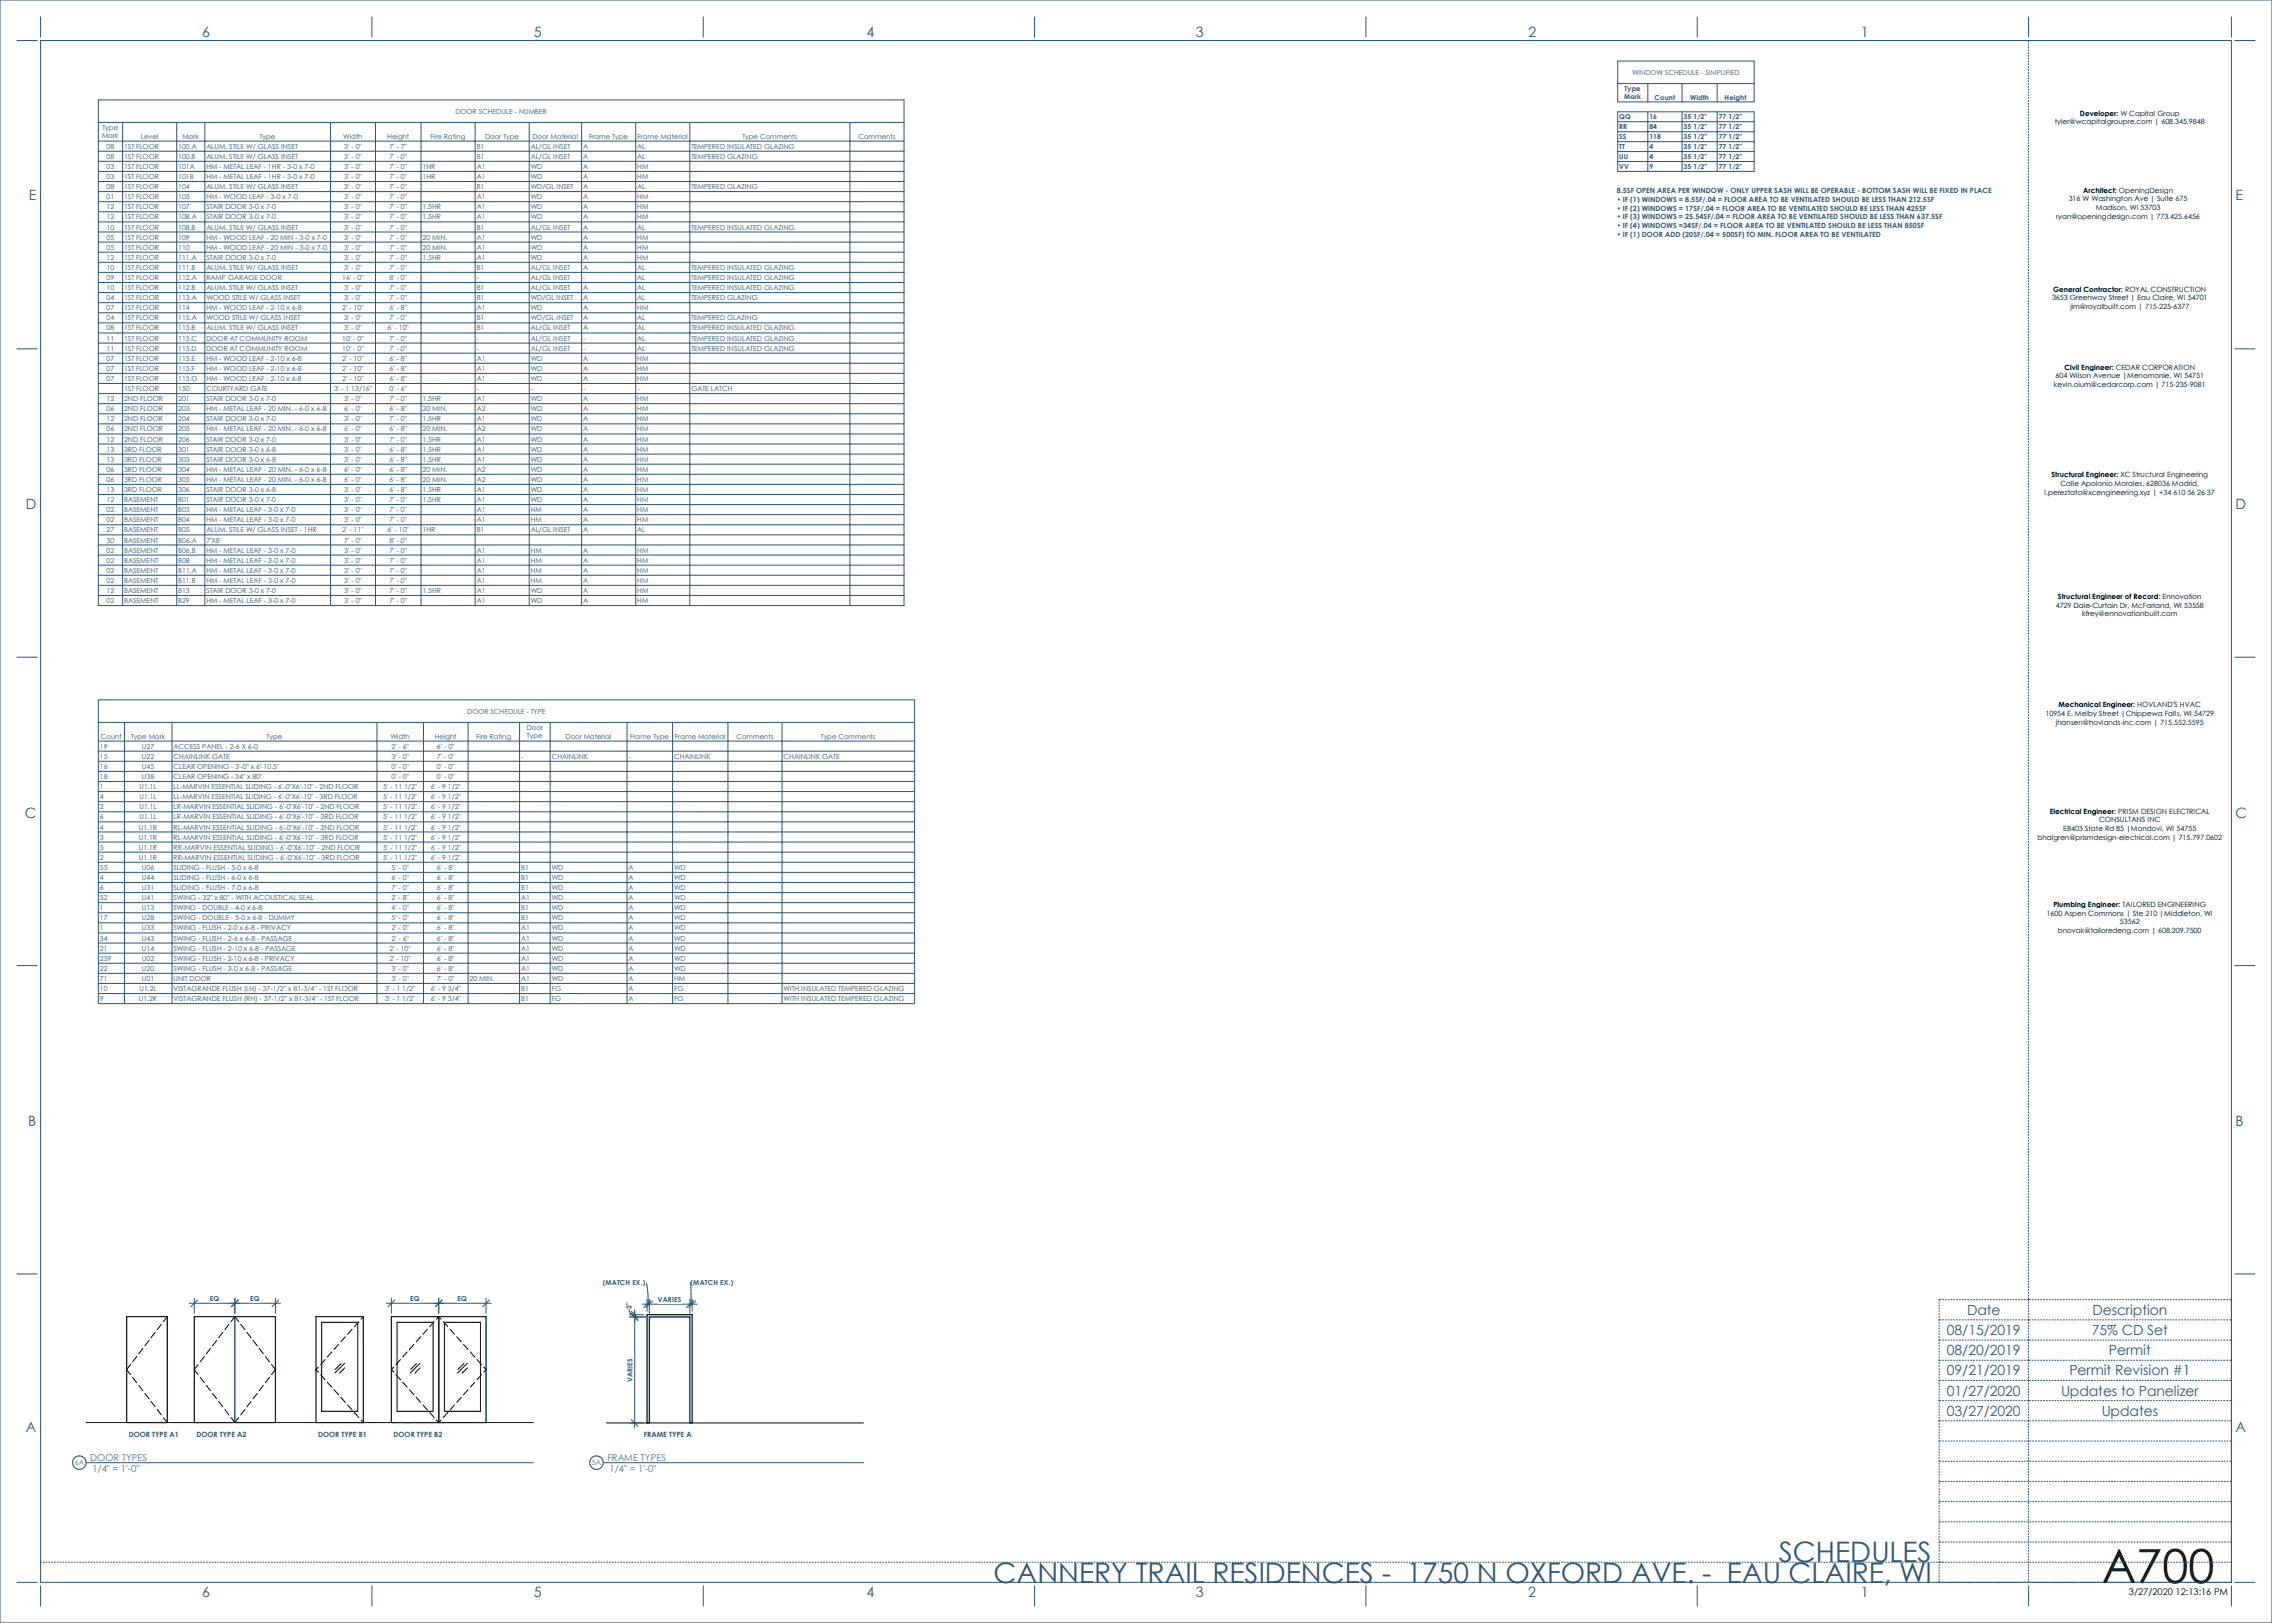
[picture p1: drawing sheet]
<svg xmlns="http://www.w3.org/2000/svg" width="1067mm" height="762mm" viewBox="0 0 1067 762" stroke-linecap="round" stroke-linejoin="round" font-family="sans-serif">
<defs><g id="words">
<text font-size="22" x="987" y="743">A700</text>
<g font-size="13.2" fill="#2c5573">
<text x="835" y="734">SCHEDULES</text>
<text x="467" y="743">CANNERY TRAIL RESIDENCES - 1750 N OXFORD AVE. - EAU CLAIRE, WI</text>
</g>
<g font-size="6.7" fill="#2c5573">
<text x="95" y="17">6</text>
<text x="251" y="17">5</text>
<text x="407" y="17">4</text>
<text x="561" y="17">3</text>
<text x="718" y="17">2</text>
<text x="874" y="17">1</text>
<text x="14" y="94">E</text>
<text x="1050" y="94">E</text>
<text x="12" y="239">D</text>
<text x="1050" y="239">D</text>
<text x="12" y="384">C</text>
<text x="1050" y="384">C</text>
<text x="13" y="529">B</text>
<text x="1050" y="529">B</text>
<text x="12" y="672">A</text>
<text x="1050" y="672">A</text>
<text x="95" y="750">6</text>
<text x="251" y="750">5</text>
<text x="407" y="750">4</text>
<text x="561" y="750">3</text>
<text x="718" y="750">2</text>
<text x="874" y="750">1</text>
</g>
<g font-size="6.6" fill="#2c5573">
<text x="924" y="617">Date</text>
<text x="982" y="617">Description</text>
<text x="914" y="627">08/15/2019</text>
<text x="982" y="627">75% CD Set</text>
<text x="914" y="636">08/20/2019</text>
<text x="990" y="636">Permit</text>
<text x="914" y="646">09/21/2019</text>
<text x="972" y="646">Permit Revision #1</text>
<text x="914" y="655">01/27/2020</text>
<text x="968" y="655">Updates to Panelizer</text>
<text x="914" y="665">03/27/2020</text>
<text x="987" y="665">Updates</text>
</g>
<g font-size="4.4" fill="#4a7395">
<text x="42" y="686">DOOR TYPES</text>
<text x="285" y="686">FRAME TYPES</text>
<text x="43" y="691">1/4&quot; = 1'-0&quot;</text>
<text x="286" y="691">1/4&quot; = 1'-0&quot;</text>
</g>
<text font-size="4.4" x="1000" y="749">3/27/2020 12:13:16 PM</text>
<g font-size="3.4">
<text x="965" y="58">tyler@wcapitalgroupre.com | 608.345.9848</text>
<text x="977" y="54">Developer:</text>
<text x="996" y="54">W Capital Group</text>
<text x="971" y="95">316 W Washington Ave | Suite 675</text>
<text x="978" y="90">Architect:</text>
<text x="995" y="90">OpeningDesign</text>
<text x="984" y="99">Madison, WI 53703</text>
<text x="965" y="103">ryan@openingdesign.com | 773.425.6456</text>
<text x="964" y="137">General Contractor:</text>
<text x="998" y="137">ROYAL CONSTRUCTION</text>
<text x="964" y="141">3653 Greenway Street | Eau Claire, WI 54701</text>
<text x="972" y="145">jim@royalbuilt.com | 715</text>
<text x="1013" y="145">-</text>
<text x="1014" y="145">225</text>
<text x="1019" y="145">-</text>
<text x="1021" y="145">6377</text>
<text x="969" y="174">Civil Engineer:</text>
<text x="993" y="174">CEDAR CORPORATION</text>
<text x="965" y="178">604 Wilson Avenue |Menomonie, WI 54751</text>
<text x="964" y="182">kevin.oium@cedarcorp.com | 715</text>
<text x="1020" y="182">-</text>
<text x="1022" y="182">235</text>
<text x="1027" y="182">-</text>
<text x="1028" y="182">9081</text>
<text x="963" y="224">Structural Engineer:</text>
<text x="996" y="224">XC Structural Engineering</text>
<text x="960" y="232">l.pereztato@xcengineering.xyz | +34 610 56 26 37</text>
<text x="967" y="228">Calle Apolonio Morales, 628036 Madrid,</text>
<text x="966" y="281">Structural Engineer of Record: Ennovation</text>
<text x="965" y="285">4729 Dale</text>
<text x="981" y="285">-</text>
<text x="983" y="285">Curtain Dr, McFarland, WI 53558</text>
<text x="978" y="289">kfrey@ennovationbuilt.com</text>
<text x="967" y="332">Mechanical Engineer: HOVLAND'S HVAC</text>
<text x="960" y="336">10954 E. Melby Street |Chippewa Falls, WI 54729</text>
<text x="965" y="340">jhansen@hovlands-inc.com | 715.552.5595</text>
<text x="962" y="382">Electrical Engineer:</text>
<text x="995" y="382">PRISM DESIGN ELECTRICAL</text>
<text x="986" y="386">CONSULTANS INC</text>
<text x="957" y="394">bhalgren@prismdesign</text>
<text x="969" y="390">E8403 State Rd 85 |Mondovi, WI 54755</text>
<text x="994" y="394">-</text>
<text x="995" y="394">electrical.com | 715.797.0602</text>
<text x="964" y="426">Plumbing Engineer:</text>
<text x="997" y="426">TAILORED ENGINEERING</text>
<text x="961" y="430">1600 Aspen Commons | Ste 210 |Middleton, WI</text>
<text x="995" y="434">53562</text>
<text x="966" y="438">bnovak@tailoredeng.com | 608.209.7500</text>
</g>
<g font-size="3.4" fill="#2c5573">
<text x="759" y="91">8.5SF OPEN AREA PER WINDOW -</text>
<text x="759" y="95">• IF (1) WINDOWS = 8.5SF/.04 = FLOOR AREA TO BE VENTILATED SHOULD BE LESS THAN 212.5SF</text>
<text x="813" y="91">ONLY UPPER SASH WILL BE OPERABLE</text>
<text x="872" y="91">-</text>
<text x="874" y="91">BOTTOM SASH WILL BE FIXED IN PLACE</text>
<text x="759" y="99">• IF (2) WINDOWS = 17SF/.04 = FLOOR AREA TO BE VENTILATED SHOULD BE LESS THAN 425SF</text>
<text x="759" y="103">• IF (3) WINDOWS = 25.54SF/.04 = FLOOR AREA TO BE VENTILATED SHOULD BE LESS THAN 637.5SF</text>
<text x="759" y="107">• IF (4) WINDOWS =34SF/.04 = FLOOR AREA TO BE VENTILATED SHOULD BE LESS THAN 850SF</text>
<text x="759" y="111">• IF (1) DOOR ADD (20SF/.04 = 500SF) TO MIN. FLOOR AREA TO BE VENTILATED</text>
<text x="60" y="675">DOOR TYPE A1</text>
<text x="92" y="675">DOOR TYPE A2</text>
<text x="149" y="675">DOOR TYPE B1</text>
<text x="185" y="675">DOOR TYPE B2</text>
<text x="302" y="675">FRAME TYPE A</text>
</g>
<g font-size="3.4" fill="#4a7395">
<text x="35" y="688">6A</text>
<text x="278" y="688">5A</text>
</g>
<g font-size="3.3" fill="#2c5573">
<text x="766" y="35">WINDOW SCHEDULE - SIMPLIFIED</text>
<text x="214" y="53">DOOR SCHEDULE - NUMBER</text>
<text x="48" y="65">Mark</text>
<text x="48" y="61">Type</text>
<text x="66" y="65">Level</text>
<text x="86" y="65">Mark</text>
<text x="122" y="65">Type</text>
<text x="161" y="65">Width</text>
<text x="182" y="65">Height</text>
<text x="202" y="65">Fire Rating</text>
<text x="228" y="65">Door Type</text>
<text x="250" y="65">Door Material</text>
<text x="277" y="65">Frame Type</text>
<text x="299" y="65">Frame Material</text>
<text x="349" y="65">Type Comments</text>
<text x="403" y="65">Comments</text>
<text x="50" y="70">08</text>
<text x="58" y="70">1ST FLOOR</text>
<text x="84" y="70">100.A</text>
<text x="97" y="70">ALUM. STILE W/ GLASS INSET</text>
<text x="162" y="70">3' - 0&quot;</text>
<text x="183" y="70">7' - 7&quot;</text>
<text x="224" y="70">B1</text>
<text x="249" y="70">AL/GL INSET</text>
<text x="274" y="70">A</text>
<text x="299" y="70">AL</text>
<text x="325" y="70">TEMPERED INSULATED GLAZING</text>
<text x="50" y="75">08</text>
<text x="58" y="75">1ST FLOOR</text>
<text x="84" y="75">100.B</text>
<text x="97" y="75">ALUM. STILE W/ GLASS INSET</text>
<text x="162" y="75">3' - 0&quot;</text>
<text x="183" y="75">7' - 0&quot;</text>
<text x="224" y="75">B1</text>
<text x="249" y="75">AL/GL INSET</text>
<text x="274" y="75">A</text>
<text x="299" y="75">AL</text>
<text x="325" y="75">TEMPERED GLAZING</text>
<text x="50" y="79">03</text>
<text x="58" y="79">1ST FLOOR</text>
<text x="84" y="79">101A</text>
<text x="97" y="79">HM - METAL LEAF - 1HR - 3-0 x 7-0</text>
<text x="162" y="79">3' - 0&quot;</text>
<text x="183" y="79">7' - 0&quot;</text>
<text x="198" y="79">1HR</text>
<text x="224" y="79">A1</text>
<text x="249" y="79">WD</text>
<text x="274" y="79">A</text>
<text x="299" y="79">HM</text>
<text x="50" y="84">03</text>
<text x="50" y="89">08</text>
<text x="58" y="84">1ST FLOOR</text>
<text x="58" y="89">1ST FLOOR</text>
<text x="84" y="84">101B</text>
<text x="84" y="89">104</text>
<text x="97" y="84">HM - METAL LEAF - 1HR - 3-0 x 7-0</text>
<text x="97" y="89">ALUM. STILE W/ GLASS INSET</text>
<text x="162" y="89">3' - 0&quot;</text>
<text x="162" y="84">3' - 0&quot;</text>
<text x="183" y="89">7' - 0&quot;</text>
<text x="183" y="84">7' - 0&quot;</text>
<text x="198" y="84">1HR</text>
<text x="224" y="89">B1</text>
<text x="224" y="84">A1</text>
<text x="249" y="89">WD/GL INSET</text>
<text x="249" y="84">WD</text>
<text x="274" y="89">A</text>
<text x="274" y="84">A</text>
<text x="299" y="89">AL</text>
<text x="299" y="84">HM</text>
<text x="325" y="89">TEMPERED GLAZING</text>
<text x="50" y="94">01</text>
<text x="58" y="94">1ST FLOOR</text>
<text x="84" y="94">105</text>
<text x="97" y="94">HM - WOOD LEAF - 3-0 x 7-0</text>
<text x="162" y="94">3' - 0&quot;</text>
<text x="183" y="94">7' - 0&quot;</text>
<text x="224" y="94">A1</text>
<text x="249" y="94">WD</text>
<text x="274" y="94">A</text>
<text x="299" y="94">HM</text>
<text x="50" y="98">12</text>
<text x="58" y="98">1ST FLOOR</text>
<text x="84" y="98">107</text>
<text x="97" y="98">STAIR DOOR 3-0 x 7-0</text>
<text x="162" y="98">3' - 0&quot;</text>
<text x="183" y="98">7' - 0&quot;</text>
<text x="198" y="98">1.5HR</text>
<text x="224" y="98">A1</text>
<text x="249" y="98">WD</text>
<text x="274" y="98">A</text>
<text x="299" y="98">HM</text>
<text x="50" y="103">12</text>
<text x="50" y="108">10</text>
<text x="58" y="103">1ST FLOOR</text>
<text x="58" y="108">1ST FLOOR</text>
<text x="84" y="103">108.A</text>
<text x="84" y="108">108.B</text>
<text x="97" y="103">STAIR DOOR 3-0 x 7-0</text>
<text x="97" y="108">ALUM. STILE W/ GLASS INSET</text>
<text x="162" y="103">3' - 0&quot;</text>
<text x="162" y="108">3' - 0&quot;</text>
<text x="183" y="103">7' - 0&quot;</text>
<text x="183" y="108">7' - 0&quot;</text>
<text x="198" y="103">1.5HR</text>
<text x="224" y="108">B1</text>
<text x="224" y="103">A1</text>
<text x="249" y="108">AL/GL INSET</text>
<text x="249" y="103">WD</text>
<text x="274" y="108">A</text>
<text x="274" y="103">A</text>
<text x="299" y="108">AL</text>
<text x="299" y="103">HM</text>
<text x="325" y="108">TEMPERED INSULATED GLAZING</text>
<text x="50" y="113">05</text>
<text x="58" y="113">1ST FLOOR</text>
<text x="84" y="113">109</text>
<text x="97" y="113">HM - WOOD LEAF - 20 MIN - 3-0 x 7-0</text>
<text x="162" y="113">3' - 0&quot;</text>
<text x="183" y="113">7' - 0&quot;</text>
<text x="198" y="113">20 MIN.</text>
<text x="224" y="113">A1</text>
<text x="249" y="113">WD</text>
<text x="274" y="113">A</text>
<text x="299" y="113">HM</text>
<text x="50" y="117">05</text>
<text x="58" y="117">1ST FLOOR</text>
<text x="84" y="117">110</text>
<text x="97" y="117">HM - WOOD LEAF - 20 MIN - 3-0 x 7-0</text>
<text x="162" y="117">3' - 0&quot;</text>
<text x="183" y="117">7' - 0&quot;</text>
<text x="198" y="117">20 MIN.</text>
<text x="224" y="117">A1</text>
<text x="249" y="117">WD</text>
<text x="274" y="117">A</text>
<text x="299" y="117">HM</text>
<text x="50" y="122">12</text>
<text x="58" y="122">1ST FLOOR</text>
<text x="84" y="122">111.A</text>
<text x="97" y="122">STAIR DOOR 3-0 x 7-0</text>
<text x="162" y="122">3' - 0&quot;</text>
<text x="183" y="122">7' - 0&quot;</text>
<text x="198" y="122">1.5HR</text>
<text x="224" y="122">A1</text>
<text x="249" y="122">WD</text>
<text x="274" y="122">A</text>
<text x="299" y="122">HM</text>
<text x="50" y="127">10</text>
<text x="50" y="131">09</text>
<text x="58" y="127">1ST FLOOR</text>
<text x="58" y="131">1ST FLOOR</text>
<text x="84" y="127">111.B</text>
<text x="84" y="131">112.A</text>
<text x="97" y="131">RAMP GARAGE DOOR</text>
<text x="97" y="127">ALUM. STILE W/ GLASS INSET</text>
<text x="161" y="131">16' - 0&quot;</text>
<text x="162" y="127">3' - 0&quot;</text>
<text x="183" y="131">8' - 0&quot;</text>
<text x="183" y="127">7' - 0&quot;</text>
<text x="224" y="127">B1</text>
<text x="224" y="131">-</text>
<text x="249" y="127">AL/GL INSET</text>
<text x="249" y="131">AL/GL INSET</text>
<text x="274" y="127">A</text>
<text x="274" y="131">-</text>
<text x="299" y="131">AL</text>
<text x="299" y="127">AL</text>
<text x="325" y="131">TEMPERED INSULATED GLAZING</text>
<text x="325" y="127">TEMPERED INSULATED GLAZING</text>
<text x="50" y="136">10</text>
<text x="58" y="136">1ST FLOOR</text>
<text x="84" y="136">112.B</text>
<text x="97" y="136">ALUM. STILE W/ GLASS INSET</text>
<text x="162" y="136">3' - 0&quot;</text>
<text x="183" y="136">7' - 0&quot;</text>
<text x="224" y="136">B1</text>
<text x="249" y="136">AL/GL INSET</text>
<text x="274" y="136">A</text>
<text x="299" y="136">AL</text>
<text x="325" y="136">TEMPERED INSULATED GLAZING</text>
<text x="50" y="141">04</text>
<text x="58" y="141">1ST FLOOR</text>
<text x="84" y="141">113.A</text>
<text x="97" y="141">WOOD STILE W/ GLASS INSET</text>
<text x="162" y="141">3' - 0&quot;</text>
<text x="183" y="141">7' - 0&quot;</text>
<text x="224" y="141">B1</text>
<text x="249" y="141">WD/GL INSET</text>
<text x="274" y="141">A</text>
<text x="299" y="141">AL</text>
<text x="325" y="141">TEMPERED GLAZING</text>
<text x="50" y="146">07</text>
<text x="58" y="146">1ST FLOOR</text>
<text x="84" y="146">114</text>
<text x="97" y="146">HM - WOOD LEAF - 2-10 x 6-8</text>
<text x="161" y="146">2' - 10&quot;</text>
<text x="183" y="146">6' - 8&quot;</text>
<text x="224" y="146">A1</text>
<text x="249" y="146">WD</text>
<text x="274" y="146">A</text>
<text x="299" y="146">HM</text>
<text x="50" y="150">04</text>
<text x="50" y="155">08</text>
<text x="58" y="150">1ST FLOOR</text>
<text x="58" y="155">1ST FLOOR</text>
<text x="84" y="150">115.A</text>
<text x="84" y="155">115.B</text>
<text x="97" y="150">WOOD STILE W/ GLASS INSET</text>
<text x="97" y="155">ALUM. STILE W/ GLASS INSET</text>
<text x="162" y="150">3' - 0&quot;</text>
<text x="162" y="155">3' - 0&quot;</text>
<text x="182" y="155">6' - 10&quot;</text>
<text x="183" y="150">7' - 0&quot;</text>
<text x="224" y="150">B1</text>
<text x="224" y="155">B1</text>
<text x="249" y="150">WD/GL INSET</text>
<text x="249" y="155">AL/GL INSET</text>
<text x="274" y="150">A</text>
<text x="274" y="155">A</text>
<text x="299" y="150">AL</text>
<text x="299" y="155">AL</text>
<text x="325" y="150">TEMPERED GLAZING</text>
<text x="325" y="155">TEMPERED INSULATED GLAZING</text>
<text x="50" y="160">11</text>
<text x="58" y="160">1ST FLOOR</text>
<text x="84" y="160">115.C</text>
<text x="97" y="160">DOOR AT COMMUNITY ROOM</text>
<text x="161" y="160">10' - 0&quot;</text>
<text x="183" y="160">7' - 0&quot;</text>
<text x="224" y="160">-</text>
<text x="249" y="160">AL/GL INSET</text>
<text x="274" y="160">-</text>
<text x="299" y="160">AL</text>
<text x="325" y="160">TEMPERED INSULATED GLAZING</text>
<text x="50" y="165">11</text>
<text x="58" y="165">1ST FLOOR</text>
<text x="84" y="165">115.D</text>
<text x="97" y="165">DOOR AT COMMUNITY ROOM</text>
<text x="161" y="165">10' - 0&quot;</text>
<text x="183" y="165">7' - 0&quot;</text>
<text x="224" y="165">-</text>
<text x="249" y="165">AL/GL INSET</text>
<text x="274" y="165">-</text>
<text x="299" y="165">AL</text>
<text x="325" y="165">TEMPERED INSULATED GLAZING</text>
<text x="50" y="169">07</text>
<text x="58" y="169">1ST FLOOR</text>
<text x="84" y="169">115.E</text>
<text x="97" y="169">HM - WOOD LEAF - 2-10 x 6-8</text>
<text x="161" y="169">2' - 10&quot;</text>
<text x="183" y="169">6' - 8&quot;</text>
<text x="224" y="169">A1</text>
<text x="249" y="169">WD</text>
<text x="274" y="169">A</text>
<text x="299" y="169">HM</text>
<text x="50" y="174">07</text>
<text x="50" y="179">07</text>
<text x="58" y="174">1ST FLOOR</text>
<text x="58" y="179">1ST FLOOR</text>
<text x="84" y="174">115.F</text>
<text x="84" y="179">115.G</text>
<text x="97" y="174">HM - WOOD LEAF - 2-10 x 6-8</text>
<text x="97" y="179">HM - WOOD LEAF - 2-10 x 6-8</text>
<text x="161" y="174">2' - 10&quot;</text>
<text x="161" y="179">2' - 10&quot;</text>
<text x="183" y="174">6' - 8&quot;</text>
<text x="183" y="179">6' - 8&quot;</text>
<text x="224" y="174">A1</text>
<text x="224" y="179">A1</text>
<text x="249" y="174">WD</text>
<text x="249" y="179">WD</text>
<text x="274" y="174">A</text>
<text x="274" y="179">A</text>
<text x="299" y="174">HM</text>
<text x="299" y="179">HM</text>
<text x="58" y="184">1ST FLOOR</text>
<text x="84" y="184">150</text>
<text x="97" y="184">COURTYARD GATE</text>
<text x="157" y="184">3' - 1 13/16&quot;</text>
<text x="183" y="184">0' - 6&quot;</text>
<text x="224" y="184">-</text>
<text x="249" y="184">-</text>
<text x="274" y="184">-</text>
<text x="299" y="184">-</text>
<text x="325" y="184">GATE LATCH</text>
<text x="50" y="188">12</text>
<text x="58" y="188">2ND FLOOR</text>
<text x="84" y="188">201</text>
<text x="97" y="188">STAIR DOOR 3-0 x 7-0</text>
<text x="162" y="188">3' - 0&quot;</text>
<text x="183" y="188">7' - 0&quot;</text>
<text x="198" y="188">1.5HR</text>
<text x="224" y="188">A1</text>
<text x="249" y="188">WD</text>
<text x="274" y="188">A</text>
<text x="299" y="188">HM</text>
<text x="50" y="193">06</text>
<text x="50" y="198">12</text>
<text x="58" y="193">2ND FLOOR</text>
<text x="58" y="198">2ND FLOOR</text>
<text x="84" y="193">203</text>
<text x="84" y="198">204</text>
<text x="97" y="193">HM - METAL LEAF - 20 MIN. - 6-0 x 6-8</text>
<text x="97" y="198">STAIR DOOR 3-0 x 7-0</text>
<text x="162" y="198">3' - 0&quot;</text>
<text x="162" y="193">6' - 0&quot;</text>
<text x="183" y="198">7' - 0&quot;</text>
<text x="183" y="193">6' - 8&quot;</text>
<text x="198" y="198">1.5HR</text>
<text x="198" y="193">20 MIN.</text>
<text x="224" y="198">A1</text>
<text x="224" y="193">A2</text>
<text x="249" y="198">WD</text>
<text x="249" y="193">WD</text>
<text x="274" y="193">A</text>
<text x="274" y="198">A</text>
<text x="299" y="198">HM</text>
<text x="299" y="193">HM</text>
<text x="50" y="203">06</text>
<text x="58" y="203">2ND FLOOR</text>
<text x="84" y="203">205</text>
<text x="97" y="203">HM - METAL LEAF - 20 MIN. - 6-0 x 6-8</text>
<text x="162" y="203">6' - 0&quot;</text>
<text x="183" y="203">6' - 8&quot;</text>
<text x="198" y="203">20 MIN.</text>
<text x="224" y="203">A2</text>
<text x="249" y="203">WD</text>
<text x="274" y="203">A</text>
<text x="299" y="203">HM</text>
<text x="50" y="207">12</text>
<text x="58" y="207">2ND FLOOR</text>
<text x="84" y="207">206</text>
<text x="97" y="207">STAIR DOOR 3-0 x 7-0</text>
<text x="162" y="207">3' - 0&quot;</text>
<text x="183" y="207">7' - 0&quot;</text>
<text x="198" y="207">1.5HR</text>
<text x="224" y="207">A1</text>
<text x="249" y="207">WD</text>
<text x="274" y="207">A</text>
<text x="299" y="207">HM</text>
<text x="50" y="212">13</text>
<text x="58" y="212">3RD FLOOR</text>
<text x="84" y="212">301</text>
<text x="97" y="212">STAIR DOOR 3-0 x 6-8</text>
<text x="162" y="212">3' - 0&quot;</text>
<text x="183" y="212">6' - 8&quot;</text>
<text x="198" y="212">1.5HR</text>
<text x="224" y="212">A1</text>
<text x="249" y="212">WD</text>
<text x="274" y="212">A</text>
<text x="299" y="212">HM</text>
<text x="50" y="217">13</text>
<text x="50" y="222">06</text>
<text x="58" y="217">3RD FLOOR</text>
<text x="58" y="222">3RD FLOOR</text>
<text x="84" y="217">303</text>
<text x="84" y="222">304</text>
<text x="97" y="217">STAIR DOOR 3-0 x 6-8</text>
<text x="97" y="222">HM - METAL LEAF - 20 MIN. - 6-0 x 6-8</text>
<text x="162" y="217">3' - 0&quot;</text>
<text x="162" y="222">6' - 0&quot;</text>
<text x="183" y="217">6' - 8&quot;</text>
<text x="183" y="222">6' - 8&quot;</text>
<text x="198" y="217">1.5HR</text>
<text x="198" y="222">20 MIN.</text>
<text x="224" y="217">A1</text>
<text x="224" y="222">A2</text>
<text x="249" y="217">WD</text>
<text x="249" y="222">WD</text>
<text x="274" y="217">A</text>
<text x="274" y="222">A</text>
<text x="299" y="217">HM</text>
<text x="299" y="222">HM</text>
<text x="50" y="226">06</text>
<text x="58" y="226">3RD FLOOR</text>
<text x="84" y="226">305</text>
<text x="97" y="226">HM - METAL LEAF - 20 MIN. - 6-0 x 6-8</text>
<text x="162" y="226">6' - 0&quot;</text>
<text x="183" y="226">6' - 8&quot;</text>
<text x="198" y="226">20 MIN.</text>
<text x="224" y="226">A2</text>
<text x="249" y="226">WD</text>
<text x="274" y="226">A</text>
<text x="299" y="226">HM</text>
<text x="50" y="231">13</text>
<text x="58" y="231">3RD FLOOR</text>
<text x="84" y="231">306</text>
<text x="97" y="231">STAIR DOOR 3-0 x 6-8</text>
<text x="162" y="231">3' - 0&quot;</text>
<text x="183" y="231">6' - 8&quot;</text>
<text x="198" y="231">1.5HR</text>
<text x="224" y="231">A1</text>
<text x="249" y="231">WD</text>
<text x="274" y="231">A</text>
<text x="299" y="231">HM</text>
<text x="50" y="236">12</text>
<text x="58" y="236">BASEMENT</text>
<text x="84" y="236">B01</text>
<text x="97" y="236">STAIR DOOR 3-0 x 7-0</text>
<text x="162" y="236">3' - 0&quot;</text>
<text x="183" y="236">7' - 0&quot;</text>
<text x="198" y="236">1.5HR</text>
<text x="224" y="236">A1</text>
<text x="249" y="236">WD</text>
<text x="274" y="236">A</text>
<text x="299" y="236">HM</text>
<text x="50" y="240">02</text>
<text x="50" y="245">02</text>
<text x="58" y="240">BASEMENT</text>
<text x="58" y="245">BASEMENT</text>
<text x="84" y="240">B03</text>
<text x="84" y="245">B04</text>
<text x="97" y="240">HM - METAL LEAF - 3-0 x 7-0</text>
<text x="97" y="245">HM - METAL LEAF - 3-0 x 7-0</text>
<text x="162" y="240">3' - 0&quot;</text>
<text x="162" y="245">3' - 0&quot;</text>
<text x="183" y="240">7' - 0&quot;</text>
<text x="183" y="245">7' - 0&quot;</text>
<text x="224" y="240">A1</text>
<text x="224" y="245">A1</text>
<text x="249" y="240">HM</text>
<text x="249" y="245">HM</text>
<text x="274" y="240">A</text>
<text x="274" y="245">A</text>
<text x="299" y="240">HM</text>
<text x="299" y="245">HM</text>
<text x="50" y="250">27</text>
<text x="58" y="250">BASEMENT</text>
<text x="84" y="250">B05</text>
<text x="97" y="250">ALUM. STILE W/ GLASS INSET - 1HR</text>
<text x="161" y="250">2' - 11&quot;</text>
<text x="182" y="250">6' - 10&quot;</text>
<text x="198" y="250">1HR</text>
<text x="224" y="250">B1</text>
<text x="249" y="250">AL/GL INSET</text>
<text x="274" y="250">A</text>
<text x="299" y="250">AL</text>
<text x="50" y="255">30</text>
<text x="58" y="255">BASEMENT</text>
<text x="84" y="255">B06.A</text>
<text x="97" y="255">7'X8'</text>
<text x="162" y="255">7' - 0&quot;</text>
<text x="183" y="255">8' - 0&quot;</text>
<text x="50" y="259">02</text>
<text x="58" y="259">BASEMENT</text>
<text x="84" y="259">B06.B</text>
<text x="97" y="259">HM - METAL LEAF - 3-0 x 7-0</text>
<text x="162" y="259">3' - 0&quot;</text>
<text x="183" y="259">7' - 0&quot;</text>
<text x="224" y="259">A1</text>
<text x="249" y="259">HM</text>
<text x="274" y="259">A</text>
<text x="299" y="259">HM</text>
<text x="50" y="264">02</text>
<text x="50" y="269">02</text>
<text x="58" y="264">BASEMENT</text>
<text x="58" y="269">BASEMENT</text>
<text x="84" y="264">B08</text>
<text x="84" y="269">B11.A</text>
<text x="97" y="264">HM - METAL LEAF - 3-0 x 7-0</text>
<text x="97" y="269">HM - METAL LEAF - 3-0 x 7-0</text>
<text x="162" y="264">3' - 0&quot;</text>
<text x="162" y="269">3' - 0&quot;</text>
<text x="183" y="264">7' - 0&quot;</text>
<text x="183" y="269">7' - 0&quot;</text>
<text x="224" y="269">A1</text>
<text x="224" y="264">A1</text>
<text x="249" y="269">HM</text>
<text x="249" y="264">HM</text>
<text x="274" y="269">A</text>
<text x="274" y="264">A</text>
<text x="299" y="269">HM</text>
<text x="299" y="264">HM</text>
<text x="50" y="274">02</text>
<text x="58" y="274">BASEMENT</text>
<text x="84" y="274">B11.B</text>
<text x="97" y="274">HM - METAL LEAF - 3-0 x 7-0</text>
<text x="162" y="274">3' - 0&quot;</text>
<text x="183" y="274">7' - 0&quot;</text>
<text x="224" y="274">A1</text>
<text x="249" y="274">HM</text>
<text x="274" y="274">A</text>
<text x="299" y="274">HM</text>
<text x="50" y="278">12</text>
<text x="58" y="278">BASEMENT</text>
<text x="84" y="278">B13</text>
<text x="97" y="278">STAIR DOOR 3-0 x 7-0</text>
<text x="162" y="278">3' - 0&quot;</text>
<text x="183" y="278">7' - 0&quot;</text>
<text x="198" y="278">1.5HR</text>
<text x="224" y="278">A1</text>
<text x="249" y="278">WD</text>
<text x="274" y="278">A</text>
<text x="299" y="278">HM</text>
<text x="50" y="283">02</text>
<text x="58" y="283">BASEMENT</text>
<text x="84" y="283">B29</text>
<text x="97" y="283">HM - METAL LEAF - 3-0 x 7-0</text>
<text x="162" y="283">3' - 0&quot;</text>
<text x="183" y="283">7' - 0&quot;</text>
<text x="224" y="283">A1</text>
<text x="249" y="283">WD</text>
<text x="274" y="283">A</text>
<text x="299" y="283">HM</text>
<text x="219" y="335">DOOR SCHEDULE - TYPE</text>
<text x="47" y="347">Count</text>
<text x="62" y="347">Type Mark</text>
<text x="125" y="347">Type</text>
<text x="183" y="347">Width</text>
<text x="204" y="347">Height</text>
<text x="224" y="347">Fire Rating</text>
<text x="247" y="343">Door</text>
<text x="247" y="347">Type</text>
<text x="266" y="347">Door Material</text>
<text x="296" y="347">Frame Type</text>
<text x="317" y="347">Frame Material</text>
<text x="346" y="347">Comments</text>
<text x="385" y="347">Type Comments</text>
<text x="47" y="352">19</text>
<text x="67" y="352">U27</text>
<text x="81" y="352">ACCESS PANEL - 2-6 X 6-0</text>
<text x="184" y="352">2' - 6&quot;</text>
<text x="205" y="352">6' - 0&quot;</text>
<text x="47" y="356">15</text>
<text x="67" y="356">U22</text>
<text x="81" y="356">CHAINLINK GATE</text>
<text x="184" y="356">3' - 0&quot;</text>
<text x="205" y="356">7' - 0&quot;</text>
<text x="245" y="356">-</text>
<text x="259" y="356">CHAINLINK</text>
<text x="295" y="356">-</text>
<text x="316" y="356">CHAINLINK</text>
<text x="368" y="356">CHAINLINK GATE</text>
<text x="47" y="361">16</text>
<text x="47" y="366">18</text>
<text x="67" y="361">U45</text>
<text x="67" y="366">U38</text>
<text x="81" y="361">CLEAR OPENING - 3'-0&quot; x 6'-10.5&quot;</text>
<text x="81" y="366">CLEAR OPENING - 34&quot; x 80&quot;</text>
<text x="184" y="361">0' - 0&quot;</text>
<text x="184" y="366">0' - 0&quot;</text>
<text x="205" y="361">0' - 0&quot;</text>
<text x="205" y="366">0' - 0&quot;</text>
<text x="47" y="371">1</text>
<text x="66" y="371">U1.1L</text>
<text x="81" y="371">LL-MARVIN ESSENTIAL SLIDING - 6'-0&quot;X6'-10&quot; - 2ND FLOOR</text>
<text x="180" y="371">5' - 11 1/2&quot;</text>
<text x="202" y="371">6' - 9 1/2&quot;</text>
<text x="47" y="375">4</text>
<text x="66" y="375">U1.1L</text>
<text x="81" y="375">LL-MARVIN ESSENTIAL SLIDING - 6'-0&quot;X6'-10&quot; - 3RD FLOOR</text>
<text x="180" y="375">5' - 11 1/2&quot;</text>
<text x="202" y="375">6' - 9 1/2&quot;</text>
<text x="47" y="380">2</text>
<text x="66" y="380">U1.1L</text>
<text x="81" y="380">LR-MARVIN ESSENTIAL SLIDING - 6'-0&quot;X6'-10&quot; - 2ND FLOOR</text>
<text x="180" y="380">5' - 11 1/2&quot;</text>
<text x="202" y="380">6' - 9 1/2&quot;</text>
<text x="47" y="385">6</text>
<text x="47" y="389">4</text>
<text x="65" y="389">U1.1R</text>
<text x="66" y="385">U1.1L</text>
<text x="81" y="385">LR-MARVIN ESSENTIAL SLIDING - 6'-0&quot;X6'-10&quot; - 3RD FLOOR</text>
<text x="81" y="389">RL-MARVIN ESSENTIAL SLIDING - 6'-0&quot;X6'-10&quot; - 2ND FLOOR</text>
<text x="180" y="389">5' - 11 1/2&quot;</text>
<text x="180" y="385">5' - 11 1/2&quot;</text>
<text x="202" y="389">6' - 9 1/2&quot;</text>
<text x="202" y="385">6' - 9 1/2&quot;</text>
<text x="47" y="394">3</text>
<text x="65" y="394">U1.1R</text>
<text x="81" y="394">RL-MARVIN ESSENTIAL SLIDING - 6'-0&quot;X6'-10&quot; - 3RD FLOOR</text>
<text x="180" y="394">5' - 11 1/2&quot;</text>
<text x="202" y="394">6' - 9 1/2&quot;</text>
<text x="47" y="399">5</text>
<text x="65" y="399">U1.1R</text>
<text x="81" y="399">RR-MARVIN ESSENTIAL SLIDING - 6'-0&quot;X6'-10&quot; - 2ND FLOOR</text>
<text x="180" y="399">5' - 11 1/2&quot;</text>
<text x="202" y="399">6' - 9 1/2&quot;</text>
<text x="47" y="404">2</text>
<text x="65" y="404">U1.1R</text>
<text x="81" y="404">RR-MARVIN ESSENTIAL SLIDING - 6'-0&quot;X6'-10&quot; - 3RD FLOOR</text>
<text x="180" y="404">5' - 11 1/2&quot;</text>
<text x="202" y="404">6' - 9 1/2&quot;</text>
<text x="47" y="408">55</text>
<text x="47" y="413">4</text>
<text x="67" y="413">U44</text>
<text x="67" y="408">U06</text>
<text x="81" y="413">SLIDING - FLUSH - 6-0 x 6-8</text>
<text x="81" y="408">SLIDING - FLUSH - 5-0 x 6-8</text>
<text x="184" y="408">5' - 0&quot;</text>
<text x="184" y="413">6' - 0&quot;</text>
<text x="205" y="408">6' - 8&quot;</text>
<text x="205" y="413">6' - 8&quot;</text>
<text x="245" y="408">B1</text>
<text x="245" y="413">B1</text>
<text x="259" y="408">WD</text>
<text x="259" y="413">WD</text>
<text x="295" y="408">A</text>
<text x="295" y="413">A</text>
<text x="316" y="408">WD</text>
<text x="316" y="413">WD</text>
<text x="47" y="418">6</text>
<text x="67" y="418">U31</text>
<text x="81" y="418">SLIDING - FLUSH - 7-0 x 6-8</text>
<text x="184" y="418">7' - 0&quot;</text>
<text x="205" y="418">6' - 8&quot;</text>
<text x="245" y="418">B1</text>
<text x="259" y="418">WD</text>
<text x="295" y="418">A</text>
<text x="316" y="418">WD</text>
<text x="47" y="423">52</text>
<text x="67" y="423">U41</text>
<text x="81" y="423">SWING - 32&quot; x 80&quot; - WITH ACOUSTICAL SEAL</text>
<text x="184" y="423">2' - 8&quot;</text>
<text x="205" y="423">6' - 8&quot;</text>
<text x="245" y="423">A1</text>
<text x="259" y="423">WD</text>
<text x="295" y="423">A</text>
<text x="316" y="423">WD</text>
<text x="47" y="427">1</text>
<text x="67" y="427">U13</text>
<text x="81" y="427">SWING - DOUBLE - 4-0 x 6-8</text>
<text x="184" y="427">4' - 0&quot;</text>
<text x="205" y="427">6' - 8&quot;</text>
<text x="245" y="427">B1</text>
<text x="259" y="427">WD</text>
<text x="295" y="427">A</text>
<text x="316" y="427">WD</text>
<text x="47" y="432">17</text>
<text x="47" y="437">1</text>
<text x="67" y="437">U33</text>
<text x="67" y="432">U28</text>
<text x="81" y="437">SWING - FLUSH - 2-0 x 6-8 - PRIVACY</text>
<text x="81" y="432">SWING - DOUBLE - 5-0 x 6-8 - DUMMY</text>
<text x="184" y="437">2' - 0&quot;</text>
<text x="184" y="432">5' - 0&quot;</text>
<text x="205" y="437">6' - 8&quot;</text>
<text x="205" y="432">6' - 8&quot;</text>
<text x="245" y="432">B1</text>
<text x="245" y="437">A1</text>
<text x="259" y="432">WD</text>
<text x="259" y="437">WD</text>
<text x="295" y="432">A</text>
<text x="295" y="437">A</text>
<text x="316" y="432">WD</text>
<text x="316" y="437">WD</text>
<text x="47" y="442">34</text>
<text x="67" y="442">U43</text>
<text x="81" y="442">SWING - FLUSH - 2-6 x 6-8 - PASSAGE</text>
<text x="184" y="442">2' - 6&quot;</text>
<text x="205" y="442">6' - 8&quot;</text>
<text x="245" y="442">A1</text>
<text x="259" y="442">WD</text>
<text x="295" y="442">A</text>
<text x="316" y="442">WD</text>
<text x="47" y="446">21</text>
<text x="67" y="446">U14</text>
<text x="81" y="446">SWING - FLUSH - 2-10 x 6-8 - PASSAGE</text>
<text x="183" y="446">2' - 10&quot;</text>
<text x="205" y="446">6' - 8&quot;</text>
<text x="245" y="446">A1</text>
<text x="259" y="446">WD</text>
<text x="295" y="446">A</text>
<text x="316" y="446">WD</text>
<text x="47" y="451">259</text>
<text x="47" y="456">22</text>
<text x="67" y="451">U02</text>
<text x="67" y="456">U20</text>
<text x="81" y="451">SWING - FLUSH - 2-10 x 6-8 - PRIVACY</text>
<text x="81" y="456">SWING - FLUSH - 3-0 x 6-8 - PASSAGE</text>
<text x="183" y="451">2' - 10&quot;</text>
<text x="184" y="456">3' - 0&quot;</text>
<text x="205" y="451">6' - 8&quot;</text>
<text x="205" y="456">6' - 8&quot;</text>
<text x="245" y="451">A1</text>
<text x="245" y="456">A1</text>
<text x="259" y="451">WD</text>
<text x="259" y="456">WD</text>
<text x="295" y="451">A</text>
<text x="295" y="456">A</text>
<text x="316" y="451">WD</text>
<text x="316" y="456">WD</text>
<text x="47" y="461">71</text>
<text x="67" y="461">U01</text>
<text x="81" y="461">UNIT DOOR</text>
<text x="184" y="461">3' - 0&quot;</text>
<text x="205" y="461">7' - 0&quot;</text>
<text x="220" y="461">20 MIN.</text>
<text x="245" y="461">A1</text>
<text x="259" y="461">WD</text>
<text x="295" y="461">A</text>
<text x="316" y="461">HM</text>
<text x="47" y="465">10</text>
<text x="66" y="465">U1.2L</text>
<text x="81" y="465">VISTAGRANDE FLUSH (LH) - 37-1/2'' x 81-3/4'' - 1ST FLOOR</text>
<text x="181" y="465">3' - 1 1/2&quot;</text>
<text x="202" y="465">6' - 9 3/4&quot;</text>
<text x="245" y="465">B1</text>
<text x="259" y="465">FG</text>
<text x="295" y="465">A</text>
<text x="316" y="465">FG</text>
<text x="368" y="465">WITH INSULATED TEMPERED GLAZING</text>
<text x="47" y="470">9</text>
<text x="65" y="470">U1.2R</text>
<text x="81" y="470">VISTAGRANDE FLUSH (RH) - 37-1/2'' x 81-3/4'' - 1ST FLOOR</text>
<text x="181" y="470">3' - 1 1/2&quot;</text>
<text x="202" y="470">6' - 9 3/4&quot;</text>
<text x="245" y="470">B1</text>
<text x="259" y="470">FG</text>
<text x="295" y="470">A</text>
<text x="316" y="470">FG</text>
<text x="368" y="470">WITH INSULATED TEMPERED GLAZING</text>
</g>
<g font-size="3.2" fill="#2c5573">
<text x="763" y="47">Mark</text>
<text x="763" y="43">Type</text>
<text x="777" y="47">Count</text>
<text x="794" y="47">Width</text>
<text x="810" y="47">Height</text>
<text x="760" y="56">QQ</text>
<text x="774" y="56">16</text>
<text x="791" y="56">35 1/2&quot;</text>
<text x="807" y="56">77 1/2&quot;</text>
<text x="760" y="61">RR</text>
<text x="760" y="65">SS</text>
<text x="774" y="61">84</text>
<text x="774" y="65">118</text>
<text x="791" y="61">35 1/2&quot;</text>
<text x="791" y="65">35 1/2&quot;</text>
<text x="807" y="61">77 1/2&quot;</text>
<text x="807" y="65">77 1/2&quot;</text>
<text x="760" y="70">TT</text>
<text x="774" y="70">4</text>
<text x="791" y="70">35 1/2&quot;</text>
<text x="807" y="70">77 1/2&quot;</text>
<text x="760" y="75">UU</text>
<text x="774" y="75">4</text>
<text x="791" y="75">35 1/2&quot;</text>
<text x="807" y="75">77 1/2&quot;</text>
<text x="760" y="79">VV</text>
<text x="774" y="79">9</text>
<text x="791" y="79">35 1/2&quot;</text>
<text x="807" y="79">77 1/2&quot;</text>
<text x="283" y="603">(MATCH EX.)</text>
<text x="324" y="603">(MATCH EX.)</text>
<text x="98" y="611">EQ</text>
<text x="118" y="611">EQ</text>
<text x="193" y="611">EQ</text>
<text x="215" y="611">EQ</text>
<text x="309" y="611">VARIES</text>
<text x="297" y="614" transform="rotate(-90 297 614)">2&quot;</text>
<text x="297" y="649" transform="rotate(-90 297 649)">VARIES</text>
</g>
</g></defs>
<path d="M59 618h20v50h-20zM91 618h38v50h-38zM148 618h23v50h-23zM184 618h44v50h-44zM206 618v50M304 617h21v51h-1v-50h-19v50h-1z" fill="none" stroke="#000" stroke-width=".55"/>
<g fill="none" stroke="#000" stroke-width=".47">
<path d="M79 618l-2 3M110 618v50M110 618l-2 3M110 618l2 3M171 618l-1 1M205 619l1-1 1 1M64 637l-2 2M67 633l-2 3M70 629l-2 3M73 626l-2 2M76 622l-2 2M96 637l-2 2"/>
<path d="M99 633l-2 3M102 629l-2 3M105 626l-2 2M107 622l-1 2M113 622l2 2M116 626l2 2M119 629l2 3M122 633l2 3M125 637l2 2M151 621h17v42h-17zM153 638l-2 3M156 635l-2 2"/>
<path d="M159 631l-2 3M162 628l-2 2M165 624l-2 2M168 621l-2 2M186 621h17v42h-17zM188 638l-2 3M191 635l-2 2M194 631l-2 3M198 628l-3 2M201 624l-2 2M204 621l-2 2M208 621l2 2"/>
<path d="M209 621h17v42h-17zM211 624l2 2M214 628l3 2M218 631l2 3M221 635l2 2M224 638l2 3M61 641l-2 2 2 2M62 647l2 2M65 650l2 3M68 654l2 3M71 658l2 2M93 641l-2 2 2 2"/>
<path d="M94 647l2 2M97 650l2 3M100 654l2 3M103 658l2 2M118 658l-2 2M121 654l-2 3M124 650l-2 3M127 647l-2 2M128 641l1 2-1 2M149 642l-1 1 1 1M151 645l2 3M154 649l2 2"/>
<path d="M157 652l2 3M160 656l2 2M160 640l-3 3M162 640l-5 5M162 642l-3 3M163 660l2 2M185 642l-1 1 1 1M186 645l2 3M189 649l2 2M192 652l2 3M195 656l3 2M196 640l-3 3"/>
<path d="M197 640l-4 5M197 642l-2 3M199 660l2 2M213 660l-2 2M217 656l-3 2M218 640l-3 3M219 640l-4 5M219 642l-2 3M220 652l-2 3M223 649l-2 2M226 645l-2 3M227 642l1 1-1 1"/>
<path d="M40 668h210M74 662l2 2M77 666l2 2M106 662l1 2M108 666l2 2M112 666l-2 2M115 662l-2 2M166 663l2 3M170 667l1 1M202 663l2 3M205 667l1 1 1-1M210 663l-2 3"/>
<path d="M285 668h120"/>
</g>
<g fill="#fff">
<path d="M60 671h24v4h-24z"/>
<path d="M92 671h24v4h-24z"/>
<path d="M149 671h23v4h-23z"/>
<path d="M185 671h23v4h-23z"/>
</g>
<path d="M89 612h24M91 610v7M93 610l-3 3M110 610v7M112 610l-3 3" fill="none" stroke="#2c5573" stroke-width=".47"/>
<path d="M98 608h5v4h-5z" fill="#fff"/>
<path d="M108 612h24M110 610v7M112 610l-3 3M129 610v7M131 610l-3 3" fill="none" stroke="#2c5573" stroke-width=".47"/>
<path d="M118 608h4v4h-4z" fill="#fff"/>
<path d="M181 612h27M184 610v7M185 610l-3 3M206 610v7M208 610l-4 3" fill="none" stroke="#2c5573" stroke-width=".47"/>
<path d="M193 608h4v4h-4z" fill="#fff"/>
<path d="M204 612h27M206 610v7M208 610l-4 3M228 610v7M230 610l-3 3" fill="none" stroke="#2c5573" stroke-width=".47"/>
<g fill="#fff">
<path d="M215 608h4v4h-4z"/>
<path d="M302 671h23v4h-23z"/>
</g>
<path d="M296 618h7M296 617l4 3M298 616v54M296 668h6M296 666l4 4" fill="none" stroke="#2c5573" stroke-width=".47"/>
<path d="M294 638h4v11h-4z" fill="#fff"/>
<path d="M295 614v1a2.8 2.8 0 0 0 3 3M296 617h6M296 618h7M296 616l4 3M296 617l4 3M298 615v6" fill="none" stroke="#2c5573" stroke-width=".47"/>
<path d="M293 611h4v3h-4z" fill="#fff"/>
<path d="M301 612h26M303 602l1 4v6M304 610v6M305 610v7M305 611l-3 3M306 611l-3 3M324 610v7M324 602v10M325 610v6M326 611l-4 3M327 611l-4 3" fill="none" stroke="#2c5573" stroke-width=".47"/>
<g fill="#fff">
<path d="M283 600h20v4h-20z"/>
<path d="M309 608h11v4h-11z"/>
<path d="M324 600h20v4h-20z"/>
</g>
<g fill="none" stroke="#2c5573" stroke-width=".47">
<path d="M0 0h1067v762h-1067zM8 19h9M19 19h1029v724h-1029zM19 8v9M175 8v9M330 8v9M486 8v9M641 8v9M797 8v9M952 8v9M952 19v1M1048 8v9"/>
<path d="M1049 19h10M952 21h.1M952 22v1M952 23v1M952 25h.1M952 26v1M952 27v1M952 29h.1M952 30h.1M952 31v1M952 33h.1M952 34h.1"/>
<path d="M952 35v1M952 37h.1M952 38h.1M952 39v1M952 41h.1M952 42h.1M952 43v1M952 44v1M952 46h.1M952 47v1M952 48v1M952 50h.1"/>
<path d="M952 51v1M952 52v1M952 54h.1M952 55v1M952 56v1M952 58h.1M952 59v1M952 60v1M952 62h.1M952 63v1M952 64v1M952 66h.1"/>
<path d="M952 67h.1M952 68v1M952 70h.1M952 71h.1M952 72v1M952 74h.1M952 75h.1M952 76v1M952 78h.1M952 79h.1M952 80v1M952 82h.1"/>
<path d="M952 83h.1M952 84v1M952 85v1M952 87h.1M952 88v1M952 89v1M952 91h.1M952 92v1M952 93v1M952 95h.1M952 96v1M952 97v1"/>
<path d="M952 99h.1M952 100v1M952 101v1M952 103h.1M952 104v1M952 105v1M952 107h.1M952 108v1M952 109v1M952 111h.1M952 112h.1M952 113v1"/>
<path d="M952 115h.1M952 116h.1M952 117v1M952 119h.1M952 120h.1M952 121v1M952 123h.1M952 124h.1M952 125v1M952 126v1M952 128h.1M952 129v1"/>
<path d="M952 130v1M952 132h.1M952 133v1M952 134v1M952 136h.1M952 137v1M952 138v1M952 140h.1M952 141v1M952 142v1M952 144h.1M952 145v1"/>
<path d="M952 146v1M952 148h.1M952 149v1M952 150v1M952 152h.1M952 153v1M952 154v1M952 156h.1M952 157h.1M952 158v1M952 160h.1M8 164h9"/>
<path d="M952 161h.1M952 162v1M952 164h.1M952 165h.1M952 166v1M952 168h.1M952 169h.1M952 170v1M952 171v1M952 173h.1M952 174v1M952 175v1"/>
<path d="M952 177h.1M952 178v1M952 179v1M1049 164h10M952 181h.1M952 182v1M952 183v1M952 185h.1M952 186v1M952 187v1M952 189h.1M952 190v1"/>
<path d="M952 191v1M952 193h.1M952 194h.1M952 195v1M952 197h.1M952 198h.1M952 199v1M952 201h.1M952 202h.1M952 203v1M952 205h.1M952 206h.1"/>
<path d="M952 207v1M952 209h.1M952 210h.1M952 211v1M952 212v1M952 214h.1M952 215v1M952 216v1M952 218h.1M952 219v1M952 220v1M952 222h.1"/>
<path d="M952 223v1M952 224v1M952 226h.1M952 227v1M952 228v1M952 230h.1M952 231v1M952 232v1M952 234h.1M952 235v1M952 236v1M952 238h.1"/>
<path d="M952 239h.1M952 240v1M952 242h.1M952 243h.1M952 244v1M952 246h.1M952 247h.1M952 248v1M952 250h.1M952 251h.1M952 252v1M952 253v1"/>
<path d="M952 255h.1M952 256v1M952 257v1M952 259h.1M952 260v1M952 261v1M952 263h.1M952 264v1M952 265v1M952 267h.1M952 268v1M952 269v1"/>
<path d="M952 271h.1M952 272v1M952 273v1M952 275h.1M952 276v1M952 277v1M952 279h.1M952 280v1M952 281v1M952 283h.1M952 284h.1M952 285v1"/>
<path d="M952 287h.1M952 288h.1M952 289v1M952 291h.1M952 292h.1M952 293v1M952 295h.1M952 296h.1M952 297v1M952 298v1M952 300h.1M8 309h9"/>
<path d="M952 301v1M952 302v1M952 304h.1M952 305v1M952 306v1M952 308h.1M952 309v1M952 310v1M952 312h.1M952 313v1M952 314v1M952 316h.1"/>
<path d="M952 317v1M952 318v1M952 320h.1M1049 309h10M952 321h.1M952 322v1M952 324h.1M952 325h.1M952 326v1M952 328h.1M952 329h.1M952 330v1"/>
<path d="M952 332h.1M952 333h.1M952 334v1M952 336h.1M952 337h.1M952 338v1M952 339v1M952 341h.1M952 342v1M952 343v1M952 345h.1M952 346v1"/>
<path d="M952 347v1M952 349h.1M952 350v1M952 351v1M952 353h.1M952 354v1M952 355v1M952 357h.1M952 358v1M952 359v1M952 361h.1M952 362v1"/>
<path d="M952 363v1M952 365h.1M952 366h.1M952 367v1M952 369h.1M952 370h.1M952 371v1M952 373h.1M952 374h.1M952 375v1M952 377h.1M952 378h.1"/>
<path d="M952 379v1M952 380v1M952 382h.1M952 383v1M952 384v1M952 386h.1M952 387v1M952 388v1M952 390h.1M952 391v1M952 392v1M952 394h.1"/>
<path d="M952 395v1M952 396v1M952 398h.1M952 399v1M952 400v1M952 402h.1M952 403v1M952 404v1M952 406h.1M952 407v1M952 408v1M952 410h.1"/>
<path d="M952 411h.1M952 412v1M952 414h.1M952 415h.1M952 416v1M952 418h.1M952 419h.1M952 420v1M952 422h.1M952 423h.1M952 424v1M952 425v1"/>
<path d="M952 427h.1M952 428v1M952 429v1M952 431h.1M952 432v1M952 433v1M952 435h.1M952 436v1M952 437v1M952 439h.1M8 453h9M952 440v1"/>
<path d="M952 441v1M952 443h.1M952 444v1M952 445v1M952 447h.1M952 448h.1M952 449v1M952 451h.1M952 452h.1M952 453v1M952 455h.1M952 456h.1"/>
<path d="M952 457v1M952 459h.1M952 460h.1M1049 453h10M952 461v1M952 463h.1M952 464h.1M952 465v1M952 466v1M952 468h.1M952 469v1M952 470v1"/>
<path d="M952 472h.1M952 473v1M952 474v1M952 476h.1M952 477v1M952 478v1M952 480h.1M952 481v1M952 482v1M952 484h.1M952 485v1M952 486v1"/>
<path d="M952 488h.1M952 489v1M952 490v1M952 492h.1M952 493h.1M952 494v1M952 496h.1M952 497h.1M952 498v1M952 500h.1M952 501h.1M952 502v1"/>
<path d="M952 504h.1M952 505h.1M952 506v1M952 507v1M952 509h.1M952 510v1M952 511v1M952 513h.1M952 514v1M952 515v1M952 517h.1M952 518v1"/>
<path d="M952 519v1M952 521h.1M952 522v1M952 523v1M952 525h.1M952 526v1M952 527v1M952 529h.1M952 530v1M952 531v1M952 533h.1M952 534v1"/>
<path d="M952 535v1M952 537h.1M952 538h.1M952 539v1M952 541h.1M952 542h.1M952 543v1M952 545h.1M952 546h.1M952 547v1M952 549h.1M952 550h.1"/>
<path d="M952 551v1M952 552v1M952 554h.1M952 555v1M952 556v1M952 558h.1M952 559v1M952 560v1M952 562h.1M952 563v1M952 564v1M952 566h.1"/>
<path d="M952 567v1M952 568v1M952 570h.1M952 571v1M952 572v1M952 574h.1M952 575h.1M952 576v1M952 578h.1M952 579h.1M8 598h9M952 580v1"/>
<path d="M952 582h.1M952 583h.1M952 584v1M952 586h.1M952 587h.1M952 588v1M952 590h.1M952 591h.1M952 592v1M952 593v1M952 595h.1M952 596v1"/>
<path d="M952 597v1M952 599h.1M1049 598h10M952 600v1M952 601v1M952 603h.1M952 604v1M952 605v1M952 607h.1M952 608v1M952 609v1M19 733h.1"/>
<path d="M20 733h1M22 733h.1M23 733h.1M24 733h1M25 733h1M27 733h.1M28 733h1M29 733h1M31 733h.1M32 733h1M33 733h1M35 733h.1"/>
<path d="M36 733h1M37 733h1M39 733h.1M40 733h1M41 733h1M43 733h.1M44 733h1M45 733h1M47 733h.1M48 733h1M49 733h1M51 733h.1"/>
<path d="M52 733h.1M53 733h1M55 733h.1M56 733h.1M57 733h1M59 733h.1M60 733h.1M61 733h1M63 733h.1M64 733h.1M65 733h1M67 733h.1"/>
<path d="M68 733h.1M69 733h1M70 733h1M72 733h.1M73 733h1M74 733h1M76 733h.1M77 733h1M78 733h1M80 733h.1M81 733h1M82 733h1"/>
<path d="M84 733h.1M85 733h1M86 733h1M88 733h.1M89 733h1M90 733h1M92 733h.1M93 733h.1M94 733h1M96 733h.1M97 733h.1M98 733h1"/>
<path d="M100 733h.1M101 733h.1M102 733h1M104 733h.1M105 733h.1M106 733h1M108 733h.1M109 733h.1M110 733h1M111 733h1M113 733h.1M114 733h1"/>
<path d="M115 733h1M117 733h.1M118 733h1M119 733h1M121 733h.1M122 733h1M123 733h1M125 733h.1M126 733h1M127 733h1M129 733h.1M130 733h1"/>
<path d="M131 733h1M133 733h.1M134 733h.1M135 733h1M137 733h.1M138 733h.1M139 733h1M141 733h.1M142 733h.1M143 733h1M145 733h.1M146 733h.1"/>
<path d="M147 733h1M149 733h.1M150 733h.1M151 733h1M152 733h1M154 733h.1M155 733h1M156 733h1M158 733h.1M159 733h1M160 733h1M162 733h.1"/>
<path d="M163 733h1M164 733h1M166 733h.1M167 733h1M168 733h1M170 733h.1M171 733h1M172 733h1M174 733h.1M175 733h1M176 733h1M178 733h.1"/>
<path d="M179 733h.1M180 733h1M182 733h.1M183 733h.1M184 733h1M186 733h.1M187 733h.1M188 733h1M190 733h.1M191 733h.1M192 733h1M194 733h.1"/>
<path d="M195 733h.1M196 733h1M197 733h1M199 733h.1M200 733h1M201 733h1M203 733h.1M204 733h1M205 733h1M207 733h.1M208 733h1M209 733h1"/>
<path d="M211 733h.1M212 733h1M213 733h1M215 733h.1M216 733h1M217 733h1M219 733h.1M220 733h.1M221 733h1M223 733h.1M224 733h.1M225 733h1"/>
<path d="M227 733h.1M228 733h.1M229 733h1M231 733h.1M232 733h.1M233 733h1M235 733h.1M236 733h.1M237 733h1M238 733h1M240 733h.1M241 733h1"/>
<path d="M242 733h1M244 733h.1M245 733h1M246 733h1M248 733h.1M249 733h1M250 733h1M252 733h.1M253 733h1M254 733h1M256 733h.1M257 733h1"/>
<path d="M258 733h1M260 733h.1M261 733h.1M262 733h1M264 733h.1M265 733h.1M266 733h1M268 733h.1M269 733h.1M270 733h1M272 733h.1M273 733h.1"/>
<path d="M274 733h1M276 733h.1M277 733h.1M278 733h1M279 733h1M281 733h.1M282 733h1M283 733h1M285 733h.1M286 733h1M287 733h1M289 733h.1"/>
<path d="M290 733h1M291 733h1M293 733h.1M294 733h1M295 733h1M297 733h.1M298 733h1M299 733h1M301 733h.1M302 733h1M303 733h1M305 733h.1"/>
<path d="M306 733h.1M307 733h1M309 733h.1M310 733h.1M311 733h1M313 733h.1M314 733h.1M315 733h1M317 733h.1M318 733h.1M319 733h1M321 733h.1"/>
<path d="M322 733h.1M323 733h1M324 733h1M326 733h.1M327 733h1M328 733h1M330 733h.1M331 733h1M332 733h1M334 733h.1M335 733h1M336 733h1"/>
<path d="M338 733h.1M339 733h1M340 733h1M342 733h.1M343 733h1M344 733h1M346 733h.1M347 733h.1M348 733h1M350 733h.1M351 733h.1M352 733h1"/>
<path d="M354 733h.1M355 733h.1M356 733h1M358 733h.1M359 733h.1M360 733h1M362 733h.1M363 733h.1M364 733h1M365 733h1M367 733h.1M368 733h1"/>
<path d="M369 733h1M371 733h.1M372 733h1M373 733h1M375 733h.1M376 733h1M377 733h1M379 733h.1M380 733h1M381 733h1M383 733h.1M384 733h1"/>
<path d="M385 733h1M387 733h.1M388 733h.1M389 733h1M391 733h.1M392 733h.1M393 733h1M395 733h.1M396 733h.1M397 733h1M399 733h.1M400 733h.1"/>
<path d="M401 733h1M403 733h.1M404 733h.1M405 733h1M406 733h1M408 733h.1M409 733h1M410 733h1M412 733h.1M413 733h1M414 733h1M416 733h.1"/>
<path d="M417 733h1M418 733h1M420 733h.1M421 733h1M422 733h1M424 733h.1M425 733h1M426 733h1M428 733h.1M429 733h1M430 733h1M432 733h.1"/>
<path d="M433 733h.1M434 733h1M436 733h.1M437 733h.1M438 733h1M440 733h.1M441 733h.1M442 733h1M444 733h.1M445 733h.1M446 733h1M448 733h.1"/>
<path d="M449 733h.1M450 733h1M451 733h1M453 733h.1M454 733h1M455 733h1M457 733h.1M458 733h1M459 733h1M461 733h.1M462 733h1M463 733h1"/>
<path d="M465 733h.1M466 733h1M467 733h1M469 733h.1M470 733h1M471 733h1M473 733h.1M474 733h.1M475 733h1M477 733h.1M478 733h.1M479 733h1"/>
<path d="M481 733h.1M482 733h.1M483 733h1M485 733h.1M486 733h.1M487 733h1M489 733h.1M490 733h.1M491 733h1M492 733h1M494 733h.1M495 733h1"/>
<path d="M496 733h1M498 733h.1M499 733h1M500 733h1M502 733h.1M503 733h1M504 733h1M506 733h.1M507 733h1M508 733h1M510 733h.1M511 733h1"/>
<path d="M512 733h1M514 733h.1M515 733h.1M516 733h1M518 733h.1M519 733h.1M520 733h1M522 733h.1M523 733h.1M524 733h1M526 733h.1M527 733h.1"/>
<path d="M528 733h1M530 733h.1M531 733h.1M532 733h1M533 733h1M535 733h.1M536 733h1M537 733h1M539 733h.1M540 733h1M541 733h1M543 733h.1"/>
<path d="M544 733h1M545 733h1M547 733h.1M548 733h1M549 733h1M551 733h.1M552 733h1M553 733h1M555 733h.1M556 733h1M557 733h1M559 733h.1"/>
<path d="M560 733h.1M561 733h1M563 733h.1M564 733h.1M565 733h1M567 733h.1M568 733h.1M569 733h1M571 733h.1M572 733h.1M573 733h1M575 733h.1"/>
<path d="M576 733h.1M577 733h1M578 733h1M580 733h.1M581 733h1M582 733h1M584 733h.1M585 733h1M586 733h1M588 733h.1M589 733h1M590 733h1"/>
<path d="M592 733h.1M593 733h1M594 733h1M596 733h.1M597 733h1M598 733h1M600 733h.1M601 733h.1M602 733h1M604 733h.1M605 733h.1M606 733h1"/>
<path d="M608 733h.1M609 733h.1M610 733h1M612 733h.1M613 733h.1M614 733h1M616 733h.1M617 733h.1M618 733h1M619 733h1M621 733h.1M622 733h1"/>
<path d="M623 733h1M625 733h.1M626 733h1M627 733h1M629 733h.1M630 733h1M631 733h1M633 733h.1M634 733h1M635 733h1M637 733h.1M638 733h1"/>
<path d="M639 733h1M641 733h.1M642 733h.1M643 733h1M645 733h.1M646 733h.1M647 733h1M649 733h.1M650 733h.1M651 733h1M653 733h.1M654 733h.1"/>
<path d="M655 733h1M657 733h.1M658 733h.1M659 733h1M660 733h1M662 733h.1M663 733h1M664 733h1M666 733h.1M667 733h1M668 733h1M670 733h.1"/>
<path d="M671 733h1M672 733h1M674 733h.1M675 733h1M676 733h1M678 733h.1M679 733h1M680 733h1M682 733h.1M683 733h1M684 733h1M686 733h.1"/>
<path d="M687 733h.1M688 733h1M690 733h.1M691 733h.1M692 733h1M694 733h.1M695 733h.1M696 733h1M698 733h.1M699 733h.1M700 733h1M702 733h.1"/>
<path d="M703 733h.1M704 733h1M705 733h1M707 733h.1M708 733h1M709 733h1M711 733h.1M712 733h1M713 733h1M715 733h.1M716 733h1M717 733h1"/>
<path d="M719 733h.1M720 733h1M721 733h1M723 733h.1M724 733h1M725 733h1M727 733h.1M728 733h.1M729 733h1M731 733h.1M732 733h.1M733 733h1"/>
<path d="M735 733h.1M736 733h.1M737 733h1M739 733h.1M740 733h.1M741 733h1M743 733h.1M744 733h.1M745 733h1M746 733h1M748 733h.1M749 733h1"/>
<path d="M750 733h1M752 733h.1M753 733h1M754 733h1M756 733h.1M757 733h1M758 733h1M760 733h.1M761 733h1M762 733h1M764 733h.1M765 733h1"/>
<path d="M766 733h1M768 733h.1M769 733h.1M770 733h1M772 733h.1M773 733h.1M774 733h1M776 733h.1M777 733h.1M778 733h1M780 733h.1M781 733h.1"/>
<path d="M782 733h1M784 733h.1M785 733h.1M786 733h1M787 733h1M789 733h.1M790 733h1M791 733h1M793 733h.1M794 733h1M795 733h1M797 733h.1"/>
<path d="M798 733h1M799 733h1M801 733h.1M802 733h1M803 733h1M805 733h.1M806 733h1M807 733h1M809 733h.1M810 733h1M811 733h1M813 733h.1"/>
<path d="M814 733h.1M815 733h1M817 733h.1M818 733h.1M819 733h1M821 733h.1M822 733h.1M823 733h1M825 733h.1M826 733h.1M827 733h1M829 733h.1"/>
<path d="M830 733h.1M831 733h1M832 733h1M834 733h.1M835 733h1M836 733h1M838 733h.1M839 733h1M840 733h1M842 733h.1M843 733h1M844 733h1"/>
<path d="M846 733h.1M847 733h1M848 733h1M850 733h.1M851 733h1M852 733h1M854 733h.1M855 733h.1M856 733h1M858 733h.1M859 733h.1M860 733h1"/>
<path d="M862 733h.1M863 733h.1M864 733h1M866 733h.1M867 733h.1M868 733h1M870 733h.1M871 733h.1M872 733h1M873 733h1M875 733h.1M876 733h1"/>
<path d="M877 733h1M879 733h.1M880 733h1M881 733h1M883 733h.1M884 733h1M885 733h1M887 733h.1M888 733h1M889 733h1M891 733h.1M892 733h1"/>
<path d="M893 733h1M895 733h.1M896 733h.1M897 733h1M899 733h.1M900 733h.1M901 733h1M903 733h.1M904 733h.1M905 733h1M907 733h.1M908 733h.1"/>
<path d="M909 733h1M911 733h.1M912 733h.1M8 743h9M19 745v9M175 745v9M330 745v9M486 745v9M641 745v9M797 745v9M952 745v9M1048 745v9"/>
<path d="M1049 743h10"/>
</g>
<g fill="#fff">
<path d="M978 87h17v4h-17z"/>
<path d="M995 87h25v4h-25z"/>
<path d="M971 91h56v4h-56z"/>
<path d="M984 95h30v4h-30z"/>
<path d="M965 99h68v5h-68z"/>
<path d="M977 51h19v4h-19z"/>
<path d="M996 51h27v4h-27z"/>
<path d="M965 55h70v4h-70z"/>
<path d="M967 329h37v4h-37z"/>
<path d="M1004 329h29v4h-29z"/>
<path d="M960 333h80v4h-80z"/>
<path d="M965 337h31v4h-31z"/>
<path d="M996 337h1v4h-1z"/>
<path d="M997 337h38v4h-38z"/>
<path d="M969 170h24v4h-24z"/>
<path d="M993 170h38v4h-38z"/>
<path d="M965 174h70v4h-70z"/>
<path d="M964 178h56v4h-56z"/>
<path d="M1020 178h2v4h-2z"/>
<path d="M1022 178h5v4h-5z"/>
<path d="M1027 178h1v4h-1z"/>
<path d="M1028 178h8v4h-8z"/>
<path d="M964 134h34v4h-34z"/>
<path d="M998 134h38v4h-38z"/>
<path d="M964 138h73v4h-73z"/>
<path d="M972 142h41v4h-41z"/>
<path d="M1013 142h1v4h-1z"/>
<path d="M1014 142h5v4h-5z"/>
<path d="M1019 142h2v4h-2z"/>
<path d="M1021 142h7v4h-7z"/>
<path d="M962 379h33v4h-33z"/>
<path d="M995 379h44v4h-44z"/>
<path d="M986 383h28v4h-28z"/>
<path d="M969 387h62v4h-62z"/>
<path d="M957 391h37v4h-37z"/>
<path d="M994 391h1v4h-1z"/>
<path d="M995 391h48v4h-48z"/>
<path d="M964 422h33v5h-33z"/>
<path d="M997 422h39v5h-39z"/>
<path d="M961 427h79v4h-79z"/>
<path d="M995 431h10v4h-10z"/>
<path d="M966 435h68v4h-68z"/>
<path d="M963 221h33v4h-33z"/>
<path d="M996 221h41v4h-41z"/>
<path d="M967 225h67v4h-67z"/>
<path d="M960 229h80v4h-80z"/>
<path d="M966 278h49v4h-49z"/>
<path d="M1015 278h19v4h-19z"/>
<path d="M965 282h16v4h-16z"/>
<path d="M981 282h2v4h-2z"/>
<path d="M983 282h52v4h-52z"/>
<path d="M978 286h44v4h-44z"/>
<path d="M1000 745h46v5h-46z"/>
</g>
<g fill="none" stroke="#2c5573" stroke-width=".47">
<path d="M760 29h64v19h-64zM760 39h64M774 39v9M790 39v9M806 39v9M46 47h378v237h-378zM46 57h378M58 57v227M83 57v227M96 57v227M155 57v227M176 57v227"/>
<path d="M198 57v227M223 57v227M248 57v227M273 57v227M298 57v227M324 57v227M399 57v227M760 52h64v28h-64zM760 57h64M774 52v28M790 52v28M806 52v28"/>
<path d="M46 76h378M46 71h378M46 66h378M760 76h64M760 71h64M760 67h64M760 62h64M46 99h378M46 95h378M46 90h378M46 85h378M46 80h378"/>
<path d="M46 118h378M46 114h378M46 109h378M46 104h378M46 137h378M46 133h378M46 128h378M46 123h378M46 156h378M46 152h378M46 147h378M46 142h378"/>
<path d="M46 175h378M46 171h378M46 166h378M46 161h378M46 199h378M46 194h378M46 190h378M46 185h378M46 180h378M46 218h378M46 213h378M46 208h378"/>
<path d="M46 204h378M46 237h378M46 232h378M46 227h378M46 223h378M46 256h378M46 251h378M46 246h378M46 242h378M46 280h378M46 275h378M46 270h378"/>
<path d="M46 265h378M46 261h378M46 329h383v142h-383zM46 339h383M58 339v132M81 339v132M177 339v132M199 339v132M220 339v132M244 339v132M258 339v132M294 339v132"/>
<path d="M316 339v132M342 339v132M367 339v132M46 357h383M46 353h383M46 348h383M46 376h383M46 372h383M46 367h383M46 362h383M46 395h383M46 391h383"/>
<path d="M46 386h383M46 381h383M46 419h383M46 414h383M46 410h383M46 405h383M46 400h383M46 438h383M46 433h383M46 429h383M46 424h383M46 457h383"/>
<path d="M46 452h383M46 448h383M46 443h383M46 466h383M46 462h383"/>
</g>
<path d="M34 684h6v6h-6z" fill="#fff"/>
<g fill="none" stroke="#2c5573" stroke-width=".47">
<path d="M40 687h210"/>
<circle cx="37" cy="687" r="3"/>
</g>
<path d="M277 684h6v6h-6z" fill="#fff"/>
<g fill="none" stroke="#2c5573" stroke-width=".47">
<path d="M283 687h122"/>
<circle cx="280" cy="687" r="3"/>
</g>
<g fill="#fff">
<path d="M759 87h51v4h-51z"/>
<path d="M810 87h2v4h-2z"/>
<path d="M813 87h59v4h-59z"/>
<path d="M872 87h2v4h-2z"/>
<path d="M874 87h61v4h-61z"/>
<path d="M759 91h3v5h-3z"/>
<path d="M762 91h147v5h-147z"/>
<path d="M759 96h3v4h-3z"/>
<path d="M762 96h142v4h-142z"/>
<path d="M759 100h3v4h-3z"/>
<path d="M762 100h150v4h-150z"/>
<path d="M759 104h3v4h-3z"/>
<path d="M762 104h142v4h-142z"/>
<path d="M759 108h3v4h-3z"/>
<path d="M762 108h121v4h-121z"/>
</g>
<g fill="none" stroke="#2c5573" stroke-width=".47">
<path d="M911 620h.1M911 611v1M911 613h.1M911 614v1M911 615v1M911 617h.1M911 618v1M911 619v1M911 610v1M912 620h1M912 610h1M913 620h1"/>
<path d="M913 610h1M915 620h.1M915 610h.1M916 620h1M916 610h1M917 620h1M917 610h1M919 620h.1M919 610h.1M920 620h.1M920 610h.1M921 620h1"/>
<path d="M921 610h1M923 620h.1M923 610h.1M924 620h.1M924 610h.1M925 620h1M925 610h1M927 620h.1M927 610h.1M928 620h.1M928 610h.1M929 620h1"/>
<path d="M929 610h1M931 620h.1M931 610h.1M932 620h.1M932 610h.1M933 620h1M933 610h1M935 620h.1M935 610h.1M936 620h.1M936 610h.1M937 620h1"/>
<path d="M937 610h1M938 620h1M938 610h1M940 620h.1M940 610h.1M941 620h1M941 610h1M942 620h1M942 610h1M944 620h.1M944 610h.1M945 620h1"/>
<path d="M945 610h1M946 620h1M946 610h1M948 620h.1M948 610h.1M949 620h1M949 610h1M950 620h1M950 610h1M952 620h1M952 610h1M952 610v1"/>
<path d="M952 611v1M952 613h.1M952 614v1M952 615v1M952 617h.1M952 618v1M952 619v1M954 620h1M954 610h1M956 620h.1M956 610h.1M957 620h.1"/>
<path d="M957 610h.1M958 620h1M958 610h1M959 620h1M959 610h1M961 620h.1M961 610h.1M962 620h1M962 610h1M963 620h1M963 610h1M965 620h.1"/>
<path d="M965 610h.1M966 620h1M966 610h1M967 620h1M967 610h1M969 620h.1M969 610h.1M970 620h1M970 610h1M971 620h1M971 610h1M973 620h.1"/>
<path d="M973 610h.1M974 620h1M974 610h1M975 620h1M975 610h1M977 620h.1M977 610h.1M978 620h1M978 610h1M979 620h1M979 610h1M981 620h.1"/>
<path d="M981 610h.1M982 620h1M982 610h1M983 620h1M983 610h1M985 620h.1M985 610h.1M986 620h.1M986 610h.1M987 620h1M987 610h1M989 620h.1"/>
<path d="M989 610h.1M990 620h.1M990 610h.1M991 620h1M991 610h1M993 620h.1M993 610h.1M994 620h.1M994 610h.1M995 620h1M995 610h1M997 620h.1"/>
<path d="M997 610h.1M998 620h.1M998 610h.1M999 620h1M999 610h1M1001 620h.1M1001 610h.1M1002 620h.1M1002 610h.1M1003 620h1M1003 610h1M1004 620h1"/>
<path d="M1004 610h1M1006 620h.1M1006 610h.1M1007 620h1M1007 610h1M1008 620h1M1008 610h1M1010 620h.1M1010 610h.1M1011 620h1M1011 610h1M1012 620h1"/>
<path d="M1012 610h1M1014 620h.1M1014 610h.1M1015 620h1M1015 610h1M1016 620h1M1016 610h1M1018 620h.1M1018 610h.1M1019 620h1M1019 610h1M1020 620h1"/>
<path d="M1020 610h1M1022 620h.1M1022 610h.1M1023 620h1M1023 610h1M1024 620h1M1024 610h1M1026 620h.1M1026 610h.1M1027 620h.1M1027 610h.1M1028 620h1"/>
<path d="M1028 610h1M1030 620h.1M1030 610h.1M1031 620h.1M1031 610h.1M1032 620h1M1032 610h1M1034 620h.1M1034 610h.1M1035 620h.1M1035 610h.1M1036 620h1"/>
<path d="M1036 610h1M1038 620h.1M1038 610h.1M1039 620h.1M1039 610h.1M1040 620h1M1040 610h1M1042 620h.1M1042 610h.1M1043 620h.1M1043 610h.1M1044 620h1"/>
<path d="M1044 610h1M1045 620h1M1045 610h1M1047 620h1M1047 610l1 1M1048 611v1M1048 613h.1M1048 614v1M1048 615v1M1048 617h.1M1048 618v1M1048 619v1"/>
<path d="M911 639h.1M911 629h.1M911 621h.1M911 622v1M911 623v1M911 625h.1M911 626v1M911 627v1M911 629v1M911 630v1M911 632h.1M911 633v1"/>
<path d="M911 634v1M911 636h.1M911 637h.1M911 638v1M911 640h.1M912 639h1M912 629h1M913 639h1M913 629h1M915 639h.1M915 629h.1M916 639h1"/>
<path d="M916 629h1M917 639h1M917 629h1M919 639h.1M919 629h.1M920 639h.1M920 629h.1M921 639h1M921 629h1M923 639h.1M923 629h.1M924 639h.1"/>
<path d="M924 629h.1M925 639h1M925 629h1M927 639h.1M927 629h.1M928 639h.1M928 629h.1M929 639h1M929 629h1M931 639h.1M931 629h.1M932 639h.1"/>
<path d="M932 629h.1M933 639h1M933 629h1M935 639h.1M935 629h.1M936 639h.1M936 629h.1M937 639h1M937 629h1M938 639h1M938 629h1M940 639h.1"/>
<path d="M940 629h.1M941 639h1M941 629h1M942 639h1M942 629h1M944 639h.1M944 629h.1M945 639h1M945 629h1M946 639h1M946 629h1M948 639h.1"/>
<path d="M948 629h.1M949 639h1M949 629h1M950 639h1M950 629h1M952 639h1M952 629h1M952 621h.1M952 622v1M952 623v1M952 625h.1M952 626v1"/>
<path d="M952 627v1M952 629v1M952 630v1M952 632h.1M952 633v1M952 634v1M952 636h.1M952 637h.1M952 638v1M952 640h.1M954 639h1M954 629h1"/>
<path d="M956 639h.1M956 629h.1M957 639h.1M957 629h.1M958 639h1M958 629h1M959 639h1M959 629h1M961 639h.1M961 629h.1M962 639h1M962 629h1"/>
<path d="M963 639h1M963 629h1M965 639h.1M965 629h.1M966 639h1M966 629h1M967 639h1M967 629h1M969 639h.1M969 629h.1M970 639h1M970 629h1"/>
<path d="M971 639h1M971 629h1M973 639h.1M973 629h.1M974 639h1M974 629h1M975 639h1M975 629h1M977 639h.1M977 629h.1M978 639h1M978 629h1"/>
<path d="M979 639h1M979 629h1M981 639h.1M981 629h.1M982 639h1M982 629h1M983 639h1M983 629h1M985 639h.1M985 629h.1M986 639h.1M986 629h.1"/>
<path d="M987 639h1M987 629h1M989 639h.1M989 629h.1M990 639h.1M990 629h.1M991 639h1M991 629h1M993 639h.1M993 629h.1M994 639h.1M994 629h.1"/>
<path d="M995 639h1M995 629h1M997 639h.1M997 629h.1M998 639h.1M998 629h.1M999 639h1M999 629h1M1001 639h.1M1001 629h.1M1002 639h.1M1002 629h.1"/>
<path d="M1003 639h1M1003 629h1M1004 639h1M1004 629h1M1006 639h.1M1006 629h.1M1007 639h1M1007 629h1M1008 639h1M1008 629h1M1010 639h.1M1010 629h.1"/>
<path d="M1011 639h1M1011 629h1M1012 639h1M1012 629h1M1014 639h.1M1014 629h.1M1015 639h1M1015 629h1M1016 639h1M1016 629h1M1018 639h.1M1018 629h.1"/>
<path d="M1019 639h1M1019 629h1M1020 639h1M1020 629h1M1022 639h.1M1022 629h.1M1023 639h1M1023 629h1M1024 639h1M1024 629h1M1026 639h.1M1026 629h.1"/>
<path d="M1027 639h.1M1027 629h.1M1028 639h1M1028 629h1M1030 639h.1M1030 629h.1M1031 639h.1M1031 629h.1M1032 639h1M1032 629h1M1034 639h.1M1034 629h.1"/>
<path d="M1035 639h.1M1035 629h.1M1036 639h1M1036 629h1M1038 639h.1M1038 629h.1M1039 639h.1M1039 629h.1M1040 639h1M1040 629h1M1042 639h.1M1042 629h.1"/>
<path d="M1043 639h.1M1043 629h.1M1044 639h1M1044 629h1M1045 639h1M1045 629h1M1047 639h1M1047 629h1M1048 621h.1M1048 622v1M1048 623v1M1048 625h.1"/>
<path d="M1048 626v1M1048 627v1M1048 629v1M1048 630v1M1048 632h.1M1048 633v1M1048 634v1M1048 636h.1M1048 637h.1M1048 638v1M1048 640h.1M911 658h.1"/>
<path d="M911 648h.1M911 641v1M911 642v1M911 644h.1M911 645v1M911 646v1M911 648v1M911 649v1M911 651h.1M911 652h.1M911 653v1M911 655h.1"/>
<path d="M911 656h.1M911 657v1M911 659h.1M912 658h1M912 648h1M913 658h1M913 648h1M915 658h.1M915 648h.1M916 658h1M916 648h1M917 658h1"/>
<path d="M917 648h1M919 658h.1M919 648h.1M920 658h.1M920 648h.1M921 658h1M921 648h1M923 658h.1M923 648h.1M924 658h.1M924 648h.1M925 658h1"/>
<path d="M925 648h1M927 658h.1M927 648h.1M928 658h.1M928 648h.1M929 658h1M929 648h1M931 658h.1M931 648h.1M932 658h.1M932 648h.1M933 658h1"/>
<path d="M933 648h1M935 658h.1M935 648h.1M936 658h.1M936 648h.1M937 658h1M937 648h1M938 658h1M938 648h1M940 658h.1M940 648h.1M941 658h1"/>
<path d="M941 648h1M942 658h1M942 648h1M944 658h.1M944 648h.1M945 658h1M945 648h1M946 658h1M946 648h1M948 658h.1M948 648h.1M949 658h1"/>
<path d="M949 648h1M950 658h1M950 648h1M952 658h1M952 648h1M952 641v1M952 642v1M952 644h.1M952 645v1M952 646v1M952 648v1M952 649v1"/>
<path d="M952 651h.1M952 652h.1M952 653v1M952 655h.1M952 656h.1M952 657v1M952 659h.1M954 658h1M954 648h1M956 658h.1M956 648h.1M957 658h.1"/>
<path d="M957 648h.1M958 658h1M958 648h1M959 658h1M959 648h1M961 658h.1M961 648h.1M962 658h1M962 648h1M963 658h1M963 648h1M965 658h.1"/>
<path d="M965 648h.1M966 658h1M966 648h1M967 658h1M967 648h1M969 658h.1M969 648h.1M970 658h1M970 648h1M971 658h1M971 648h1M973 658h.1"/>
<path d="M973 648h.1M974 658h1M974 648h1M975 658h1M975 648h1M977 658h.1M977 648h.1M978 658h1M978 648h1M979 658h1M979 648h1M981 658h.1"/>
<path d="M981 648h.1M982 658h1M982 648h1M983 658h1M983 648h1M985 658h.1M985 648h.1M986 658h.1M986 648h.1M987 658h1M987 648h1M989 658h.1"/>
<path d="M989 648h.1M990 658h.1M990 648h.1M991 658h1M991 648h1M993 658h.1M993 648h.1M994 658h.1M994 648h.1M995 658h1M995 648h1M997 658h.1"/>
<path d="M997 648h.1M998 658h.1M998 648h.1M999 658h1M999 648h1M1001 658h.1M1001 648h.1M1002 658h.1M1002 648h.1M1003 658h1M1003 648h1M1004 658h1"/>
<path d="M1004 648h1M1006 658h.1M1006 648h.1M1007 658h1M1007 648h1M1008 658h1M1008 648h1M1010 658h.1M1010 648h.1M1011 658h1M1011 648h1M1012 658h1"/>
<path d="M1012 648h1M1014 658h.1M1014 648h.1M1015 658h1M1015 648h1M1016 658h1M1016 648h1M1018 658h.1M1018 648h.1M1019 658h1M1019 648h1M1020 658h1"/>
<path d="M1020 648h1M1022 658h.1M1022 648h.1M1023 658h1M1023 648h1M1024 658h1M1024 648h1M1026 658h.1M1026 648h.1M1027 658h.1M1027 648h.1M1028 658h1"/>
<path d="M1028 648h1M1030 658h.1M1030 648h.1M1031 658h.1M1031 648h.1M1032 658h1M1032 648h1M1034 658h.1M1034 648h.1M1035 658h.1M1035 648h.1M1036 658h1"/>
<path d="M1036 648h1M1038 658h.1M1038 648h.1M1039 658h.1M1039 648h.1M1040 658h1M1040 648h1M1042 658h.1M1042 648h.1M1043 658h.1M1043 648h.1M1044 658h1"/>
<path d="M1044 648h1M1045 658h1M1045 648h1M1047 658h1M1047 648h1M1048 641v1M1048 642v1M1048 644h.1M1048 645v1M1048 646v1M1048 648v1M1048 649v1"/>
<path d="M1048 651h.1M1048 652h.1M1048 653v1M1048 655h.1M1048 656h.1M1048 657v1M1048 659h.1M911 677h.1M911 667h.1M911 660v1M911 661v1M911 663h.1"/>
<path d="M911 664v1M911 665v1M911 667v1M911 668v1M911 670h.1M911 671v1M911 672v1M911 674h.1M911 675v1M911 676v1M911 678h.1M911 679h.1"/>
<path d="M912 677h1M912 667h1M913 677h1M913 667h1M915 677h.1M915 667h.1M916 677h1M916 667h1M917 677h1M917 667h1M919 677h.1M919 667h.1"/>
<path d="M920 677h.1M920 667h.1M921 677h1M921 667h1M923 677h.1M923 667h.1M924 677h.1M924 667h.1M925 677h1M925 667h1M927 677h.1M927 667h.1"/>
<path d="M928 677h.1M928 667h.1M929 677h1M929 667h1M931 677h.1M931 667h.1M932 677h.1M932 667h.1M933 677h1M933 667h1M935 677h.1M935 667h.1"/>
<path d="M936 677h.1M936 667h.1M937 677h1M937 667h1M938 677h1M938 667h1M940 677h.1M940 667h.1M941 677h1M941 667h1M942 677h1M942 667h1"/>
<path d="M944 677h.1M944 667h.1M945 677h1M945 667h1M946 677h1M946 667h1M948 677h.1M948 667h.1M949 677h1M949 667h1M950 677h1M950 667h1"/>
<path d="M952 677h.1M952 667h.1M952 660v1M952 661v1M952 663h.1M952 664v1M952 665v1M952 667v1M952 668v1M952 670h.1M952 671v1M952 672v1"/>
<path d="M952 674h.1M952 675v1M952 676v1M952 678h.1M952 679h.1M953 677h1M953 667h1M954 677h1M954 667h1M956 677h.1M956 667h.1M957 677h1"/>
<path d="M957 667h1M958 677h1M958 667h1M960 677h.1M960 667h.1M961 677h1M961 667h1M962 677h1M962 667h1M964 677h.1M964 667h.1M965 677h.1"/>
<path d="M965 667h.1M966 677h1M966 667h1M968 677h.1M968 667h.1M969 677h.1M969 667h.1M970 677h1M970 667h1M972 677h.1M972 667h.1M973 677h.1"/>
<path d="M973 667h.1M974 677h1M974 667h1M976 677h.1M976 667h.1M977 677h.1M977 667h.1M978 677h1M978 667h1M980 677h.1M980 667h.1M981 677h.1"/>
<path d="M981 667h.1M982 677h1M982 667h1M983 677h1M983 667h1M985 677h.1M985 667h.1M986 677h1M986 667h1M987 677h1M987 667h1M989 677h.1"/>
<path d="M989 667h.1M990 677h1M990 667h1M991 677h1M991 667h1M993 677h.1M993 667h.1M994 677h1M994 667h1M995 677h1M995 667h1M997 677h.1"/>
<path d="M997 667h.1M998 677h1M998 667h1M999 677h1M999 667h1M1001 677h.1M1001 667h.1M1002 677h1M1002 667h1M1003 677h1M1003 667h1M1005 677h.1"/>
<path d="M1005 667h.1M1006 677h1M1006 667h1M1007 677h1M1007 667h1M1009 677h.1M1009 667h.1M1010 677h.1M1010 667h.1M1011 677h1M1011 667h1M1013 677h.1"/>
<path d="M1013 667h.1M1014 677h.1M1014 667h.1M1015 677h1M1015 667h1M1017 677h.1M1017 667h.1M1018 677h.1M1018 667h.1M1019 677h1M1019 667h1M1021 677h.1"/>
<path d="M1021 667h.1M1022 677h.1M1022 667h.1M1023 677h1M1023 667h1M1025 677h.1M1025 667h.1M1026 677h.1M1026 667h.1M1027 677h1M1027 667h1M1028 677h1"/>
<path d="M1028 667h1M1030 677h.1M1030 667h.1M1031 677h1M1031 667h1M1032 677h1M1032 667h1M1034 677h.1M1034 667h.1M1035 677h1M1035 667h1M1036 677h1"/>
<path d="M1036 667h1M1038 677h.1M1038 667h.1M1039 677h1M1039 667h1M1040 677h1M1040 667h1M1042 677h.1M1042 667h.1M1043 677h1M1043 667h1M1044 677h1"/>
<path d="M1044 667h1M1046 677h.1M1046 667h.1M1047 677h1M1047 667h1M1048 660v1M1048 661v1M1048 663h.1M1048 664v1M1048 665v1M1048 667v1M1048 668v1"/>
<path d="M1048 670h.1M1048 671v1M1048 672v1M1048 674h.1M1048 675v1M1048 676v1M1048 678h.1M1048 679h.1M911 696h.1M911 686h.1M911 680v1M911 682h.1"/>
<path d="M911 683h.1M911 684v1M911 687h.1M911 688v1M911 690h.1M911 691h.1M911 692v1M911 694h.1M911 695h.1M911 696v1M911 697v1M911 699h.1"/>
<path d="M912 696h1M912 686h1M913 696h1M913 686h1M915 696h.1M915 686h.1M916 696h1M916 686h1M917 696h1M917 686h1M919 696h.1M919 686h.1"/>
<path d="M920 696h.1M920 686h.1M921 696h1M921 686h1M923 696h.1M923 686h.1M924 696h.1M924 686h.1M925 696h1M925 686h1M927 696h.1M927 686h.1"/>
<path d="M928 696h.1M928 686h.1M929 696h1M929 686h1M931 696h.1M931 686h.1M932 696h.1M932 686h.1M933 696h1M933 686h1M935 696h.1M935 686h.1"/>
<path d="M936 696h.1M936 686h.1M937 696h1M937 686h1M938 696h1M938 686h1M940 696h.1M940 686h.1M941 696h1M941 686h1M942 696h1M942 686h1"/>
<path d="M944 696h.1M944 686h.1M945 696h1M945 686h1M946 696h1M946 686h1M948 696h.1M948 686h.1M949 696h1M949 686h1M950 696h1M950 686h1"/>
<path d="M952 696h.1M952 686h.1M952 680v1M952 682h.1M952 683h.1M952 684v1M952 687h.1M952 688v1M952 690h.1M952 691h.1M952 692v1M952 694h.1"/>
<path d="M952 695h.1M952 696v1M952 697v1M952 699h.1M953 696h1M953 686h1M954 696h1M954 686h1M956 696h.1M956 686h.1M957 696h1M957 686h1"/>
<path d="M958 696h1M958 686h1M960 696h.1M960 686h.1M961 696h1M961 686h1M962 696h1M962 686h1M964 696h.1M964 686h.1M965 696h.1M965 686h.1"/>
<path d="M966 696h1M966 686h1M968 696h.1M968 686h.1M969 696h.1M969 686h.1M970 696h1M970 686h1M972 696h.1M972 686h.1M973 696h.1M973 686h.1"/>
<path d="M974 696h1M974 686h1M976 696h.1M976 686h.1M977 696h.1M977 686h.1M978 696h1M978 686h1M980 696h.1M980 686h.1M981 696h.1M981 686h.1"/>
<path d="M982 696h1M982 686h1M983 696h1M983 686h1M985 696h.1M985 686h.1M986 696h1M986 686h1M987 696h1M987 686h1M989 696h.1M989 686h.1"/>
<path d="M990 696h1M990 686h1M991 696h1M991 686h1M993 696h.1M993 686h.1M994 696h1M994 686h1M995 696h1M995 686h1M997 696h.1M997 686h.1"/>
<path d="M998 696h1M998 686h1M999 696h1M999 686h1M1001 696h.1M1001 686h.1M1002 696h1M1002 686h1M1003 696h1M1003 686h1M1005 696h.1M1005 686h.1"/>
<path d="M1006 696h1M1006 686h1M1007 696h1M1007 686h1M1009 696h.1M1009 686h.1M1010 696h.1M1010 686h.1M1011 696h1M1011 686h1M1013 696h.1M1013 686h.1"/>
<path d="M1014 696h.1M1014 686h.1M1015 696h1M1015 686h1M1017 696h.1M1017 686h.1M1018 696h.1M1018 686h.1M1019 696h1M1019 686h1M1021 696h.1M1021 686h.1"/>
<path d="M1022 696h.1M1022 686h.1M1023 696h1M1023 686h1M1025 696h.1M1025 686h.1M1026 696h.1M1026 686h.1M1027 696h1M1027 686h1M1028 696h1M1028 686h1"/>
<path d="M1030 696h.1M1030 686h.1M1031 696h1M1031 686h1M1032 696h1M1032 686h1M1034 696h.1M1034 686h.1M1035 696h1M1035 686h1M1036 696h1M1036 686h1"/>
<path d="M1038 696h.1M1038 686h.1M1039 696h1M1039 686h1M1040 696h1M1040 686h1M1042 696h.1M1042 686h.1M1043 696h1M1043 686h1M1044 696h1M1044 686h1"/>
<path d="M1046 696h.1M1046 686h.1M1047 696h1M1048 686h-1M1048 680v1M1048 682h.1M1048 683h.1M1048 684v1M1048 687h.1M1048 688v1M1048 690h.1M1048 691h.1"/>
<path d="M1048 692v1M1048 694h.1M1048 695h.1M1048 696v1M1048 697v1M1048 699h.1M911 705h.1M911 700v1M911 701v1M911 703h.1M911 704v1M911 705v1"/>
<path d="M911 707h.1M911 708v1M911 709v1M911 711h.1M911 712v1M911 713v1M911 716v1M911 717v1M911 719h.1M911 720h.1M911 715h.1M912 715h1"/>
<path d="M912 705h1M913 715h1M913 705h1M915 715h.1M915 705h.1M916 715h1M916 705h1M917 715h1M917 705h1M919 715h.1M919 705h.1M920 715h.1"/>
<path d="M920 705h.1M921 715h1M921 705h1M923 715h.1M923 705h.1M924 715h.1M924 705h.1M925 715h1M925 705h1M927 715h.1M927 705h.1M928 715h.1"/>
<path d="M928 705h.1M929 715h1M929 705h1M931 715h.1M931 705h.1M932 715h.1M932 705h.1M933 715h1M933 705h1M935 715h.1M935 705h.1M936 715h.1"/>
<path d="M936 705h.1M937 715h1M937 705h1M938 715h1M938 705h1M940 715h.1M940 705h.1M941 715h1M941 705h1M942 715h1M942 705h1M944 715h.1"/>
<path d="M944 705h.1M945 715h1M945 705h1M946 715h1M946 705h1M948 715h.1M948 705h.1M949 715h1M949 705h1M950 715h1M950 705h1M952 715h.1"/>
<path d="M952 705h.1M952 700v1M952 701v1M952 703h.1M952 704v1M952 705v1M952 707h.1M952 708v1M952 709v1M952 711h.1M952 712v1M952 713v1"/>
<path d="M952 716v1M952 717v1M952 719h.1M952 720h.1M953 715h1M953 705h1M954 715h1M954 705h1M956 715h.1M956 705h.1M957 715h1M957 705h1"/>
<path d="M958 715h1M958 705h1M960 715h.1M960 705h.1M961 715h1M961 705h1M962 715h1M962 705h1M964 715h.1M964 705h.1M965 715h.1M965 705h.1"/>
<path d="M966 715h1M966 705h1M968 715h.1M968 705h.1M969 715h.1M969 705h.1M970 715h1M970 705h1M972 715h.1M972 705h.1M973 715h.1M973 705h.1"/>
<path d="M974 715h1M974 705h1M976 715h.1M976 705h.1M977 715h.1M977 705h.1M978 715h1M978 705h1M980 715h.1M980 705h.1M981 715h.1M981 705h.1"/>
<path d="M982 715h1M982 705h1M983 715h1M983 705h1M985 715h.1M985 705h.1M986 715h1M986 705h1M987 715h1M987 705h1M989 715h.1M989 705h.1"/>
<path d="M990 715h1M990 705h1M991 715h1M991 705h1M993 715h.1M993 705h.1M994 715h1M994 705h1M995 715h1M995 705h1M997 715h.1M997 705h.1"/>
<path d="M998 715h1M998 705h1M999 715h1M999 705h1M1001 715h.1M1001 705h.1M1002 715h1M1002 705h1M1003 715h1M1003 705h1M1005 715h.1M1005 705h.1"/>
<path d="M1006 715h1M1006 705h1M1007 715h1M1007 705h1M1009 715h.1M1009 705h.1M1010 715h.1M1010 705h.1M1011 715h1M1011 705h1M1013 715h.1M1013 705h.1"/>
<path d="M1014 715h.1M1014 705h.1M1015 715h1M1015 705h1M1017 715h.1M1017 705h.1M1018 715h.1M1018 705h.1M1019 715h1M1019 705h1M1021 715h.1M1021 705h.1"/>
<path d="M1022 715h.1M1022 705h.1M1023 715h1M1023 705h1M1025 715h.1M1025 705h.1M1026 715h.1M1026 705h.1M1027 715h1M1027 705h1M1028 715h1M1028 705h1"/>
<path d="M1030 715h.1M1030 705h.1M1031 715h1M1031 705h1M1032 715h1M1032 705h1M1034 715h.1M1034 705h.1M1035 715h1M1035 705h1M1036 715h1M1036 705h1"/>
<path d="M1038 715h.1M1038 705h.1M1039 715h1M1039 705h1M1040 715h1M1040 705h1M1042 715h.1M1042 705h.1M1043 715h1M1043 705h1M1044 715h1M1044 705h1"/>
<path d="M1046 715h.1M1046 705h.1M1047 715h1M1047 705h1M1048 700v1M1048 701v1M1048 703h.1M1048 704v1M1048 705v1M1048 707h.1M1048 708v1M1048 709v1"/>
<path d="M1048 711h.1M1048 712v1M1048 713v1M1048 716v1M1048 717v1M1048 719h.1M1048 720h.1M911 733h.1M911 721v1M911 723h.1M911 725v1M911 727h.1"/>
<path d="M911 728h.1M911 729v1M911 731h.1M911 732h.1M911 733v1M911 735h.1M911 736h.1M911 737v1M911 738v1M911 740h.1M911 724h.1M912 733h1"/>
<path d="M912 724h1M913 733h1M913 724h1M915 733h.1M915 724h.1M916 733h1M916 724h1M917 733h1M917 724h1M919 733h.1M919 724h.1M920 733h.1"/>
<path d="M920 724h.1M921 733h1M921 724h1M923 733h.1M923 724h.1M924 733h.1M924 724h.1M925 733h1M925 724h1M927 733h.1M927 724h.1M928 733h.1"/>
<path d="M928 724h.1M929 733h1M929 724h1M931 733h.1M931 724h.1M932 733h.1M932 724h.1M933 733h1M933 724h1M935 733h.1M935 724h.1M936 733h.1"/>
<path d="M936 724h.1M937 733h1M937 724h1M938 733h1M938 724h1M940 733h.1M940 724h.1M941 733h1M941 724h1M942 733h1M942 724h1M944 733h.1"/>
<path d="M944 724h.1M945 733h1M945 724h1M946 733h1M946 724h1M948 733h.1M948 724h.1M949 733h1M949 724h1M950 733h1M950 724h1M952 733h.1"/>
<path d="M952 724h.1M952 721v1M952 723h.1M952 725v1M952 727h.1M952 728h.1M952 729v1M952 731h.1M952 732h.1M952 733v1M952 735h.1M952 736h.1"/>
<path d="M952 737v1M952 738v1M952 740h.1M953 733h1M953 724h1M954 733h1M954 724h1M956 733h.1M956 724h.1M957 733h1M957 724h1M958 733h1"/>
<path d="M958 724h1M960 733h.1M960 724h.1M961 733h1M961 724h1M962 733h1M962 724h1M964 733h.1M964 724h.1M965 733h.1M965 724h.1M966 733h1"/>
<path d="M966 724h1M968 733h.1M968 724h.1M969 733h.1M969 724h.1M970 733h1M970 724h1M972 733h.1M972 724h.1M973 733h.1M973 724h.1M974 733h1"/>
<path d="M974 724h1M976 733h.1M976 724h.1M977 733h.1M977 724h.1M978 733h1M978 724h1M980 733h.1M980 724h.1M981 733h.1M981 724h.1M982 733h1"/>
<path d="M982 724h1M983 733h1M983 724h1M985 733h.1M985 724h.1M986 733h1M986 724h1M987 733h1M987 724h1M989 733h.1M989 724h.1M990 733h1"/>
<path d="M990 724h1M991 733h1M991 724h1M993 733h.1M993 724h.1M994 733h1M994 724h1M995 733h1M995 724h1M997 733h.1M997 724h.1M998 733h1"/>
<path d="M998 724h1M999 733h1M999 724h1M1001 733h.1M1001 724h.1M1002 733h1M1002 724h1M1003 733h1M1003 724h1M1005 733h.1M1005 724h.1M1006 733h1"/>
<path d="M1006 724h1M1007 733h1M1007 724h1M1009 733h.1M1009 724h.1M1010 733h.1M1010 724h.1M1011 733h1M1011 724h1M1013 733h.1M1013 724h.1M1014 733h.1"/>
<path d="M1014 724h.1M1015 733h1M1015 724h1M1017 733h.1M1017 724h.1M1018 733h.1M1018 724h.1M1019 733h1M1019 724h1M1021 733h.1M1021 724h.1M1022 733h.1"/>
<path d="M1022 724h.1M1023 733h1M1023 724h1M1025 733h.1M1025 724h.1M1026 733h.1M1026 724h.1M1027 733h1M1027 724h1M1028 733h1M1028 724h1M1030 733h.1"/>
<path d="M1030 724h.1M1031 733h1M1031 724h1M1032 733h1M1032 724h1M1034 733h.1M1034 724h.1M1035 733h1M1035 724h1M1036 733h1M1036 724h1M1038 733h.1"/>
<path d="M1038 724h.1M1039 733h1M1039 724h1M1040 733h1M1040 724h1M1042 733h.1M1042 724h.1M1043 733h1M1043 724h1M1044 733h1M1044 724h1M1046 733h.1"/>
<path d="M1046 724h.1M1047 733h1M1047 724h1M1048 721v1M1048 723h.1M1048 725v1M1048 727h.1M1048 728h.1M1048 729v1M1048 731h.1M1048 732h.1M1048 733v1"/>
<path d="M1048 735h.1M1048 736h.1M1048 737v1M1048 738v1M1048 740h.1M911 742v1M911 741v1M912 743h1M913 743h1M915 743h.1M916 743h1M917 743h1"/>
<path d="M919 743h.1M920 743h.1M921 743h1M923 743h.1M924 743h.1M925 743h1M927 743h.1M928 743h.1M929 743h1M931 743h.1M932 743h.1M933 743h1"/>
<path d="M935 743h.1M936 743h.1M937 743h1M938 743h1M940 743h.1M941 743h1M942 743h1M944 743h.1M945 743h1M946 743h1M948 743h.1M949 743h1"/>
<path d="M950 743h1M952 743h.1M952 741v1M952 742v1M953 743h1M954 743h1M956 743h.1M957 743h1M958 743h1M960 743h.1M961 743h1M962 743h1"/>
<path d="M964 743h.1M965 743h.1M966 743h1M968 743h.1M969 743h.1M970 743h1M972 743h.1M973 743h.1M974 743h1M976 743h.1M977 743h.1M978 743h1"/>
<path d="M980 743h.1M981 743h.1M982 743h1M983 743h1M985 743h.1M986 743h1M987 743h1M989 743h.1M990 743h1M991 743h1M993 743h.1M994 743h1"/>
<path d="M995 743h1M997 743h.1M998 743h1M999 743h1M1001 743h.1M1002 743h1M1003 743h1M1005 743h.1M1006 743h1M1007 743h1M1009 743h.1M1010 743h.1"/>
<path d="M1011 743h1M1013 743h.1M1014 743h.1M1015 743h1M1017 743h.1M1018 743h.1M1019 743h1M1021 743h.1M1022 743h.1M1023 743h1M1025 743h.1M1026 743h.1"/>
<path d="M1027 743h1M1028 743h1M1030 743h.1M1031 743h1M1032 743h1M1034 743h.1M1035 743h1M1036 743h1M1038 743h.1M1039 743h1M1040 743h1M1042 743h.1"/>
<path d="M1043 743h1M1044 743h1M1046 743h.1M1048 742l-1 1M1048 741v1"/>
</g>
<use href="#words"/>
</svg>
